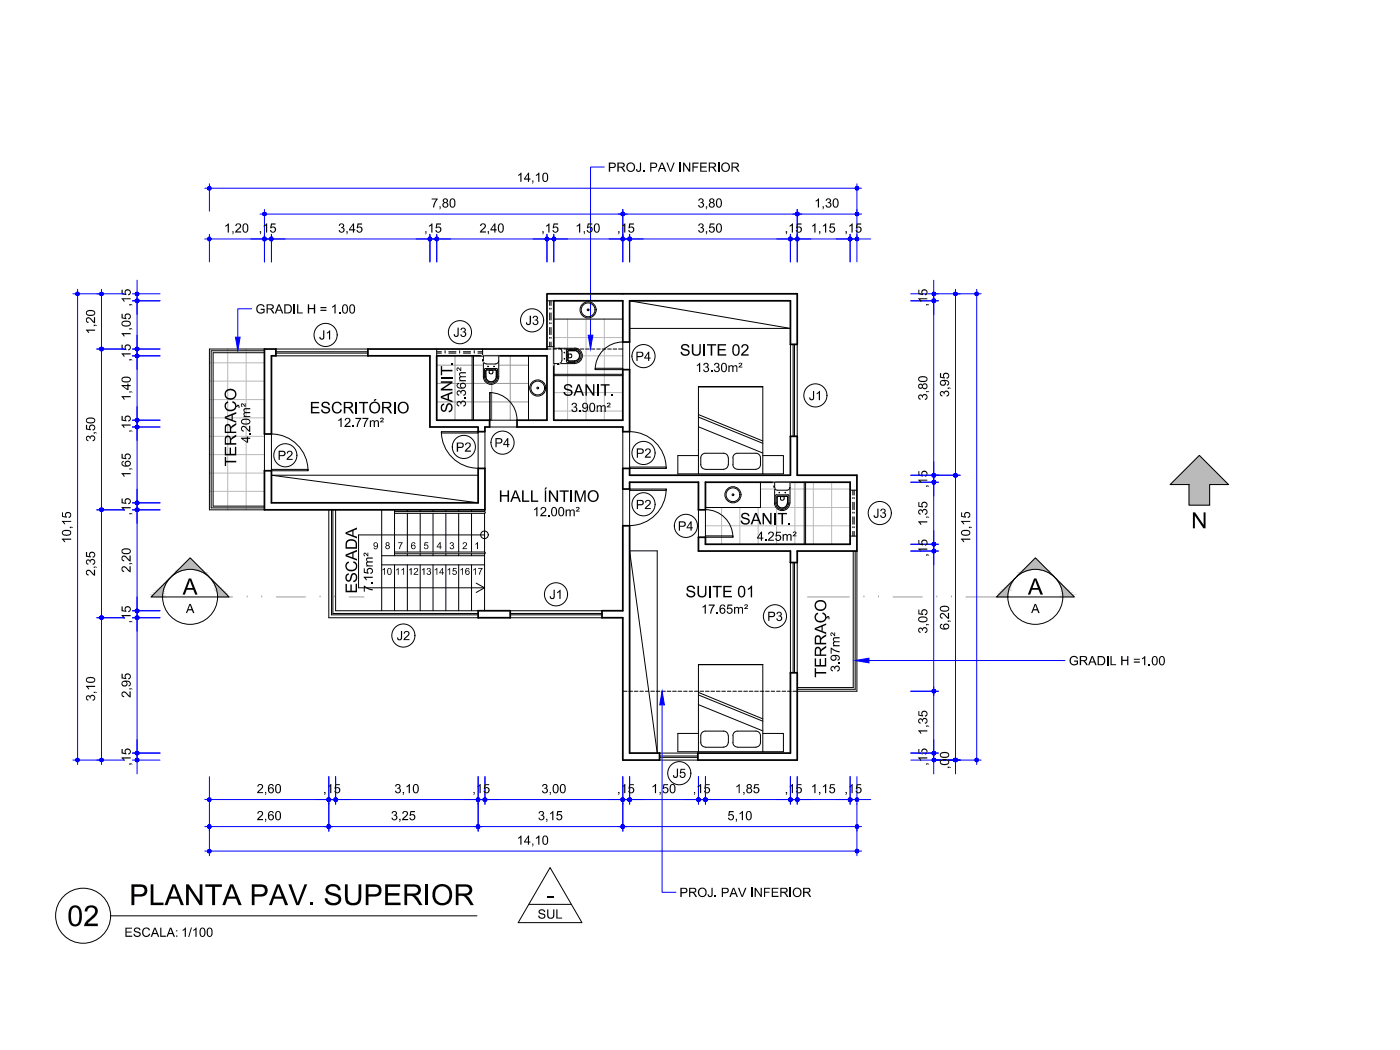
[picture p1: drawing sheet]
<svg xmlns="http://www.w3.org/2000/svg" width="305mm" height="229mm" viewBox="0 0 305 229" stroke-linecap="round" stroke-linejoin="round" font-family="sans-serif">
<defs><g id="words">
<g font-size="6.3">
<text x="28.2" y="197.1">PLANTA PAV. SUPERIOR</text>
<text x="14.6" y="201.6">02</text>
</g>
<g font-size="4.9">
<text x="259.3" y="115">N</text>
<text x="39.8" y="129.5">A</text>
<text x="223.8" y="129.5">A</text>
<text x="119" y="196.5">-</text>
</g>
<g font-size="3.5">
<text x="148" y="77.4">SUITE 02</text>
<text x="98.5" y="89.9" transform="rotate(-90 98.5 89.9)">SANIT.</text>
<text x="122.5" y="86.1">SANIT.</text>
<text x="67.4" y="90">ESCRITÓRIO</text>
<text x="51.4" y="101.6" transform="rotate(-90 51.4 101.6)">TERRAÇO</text>
<text x="108.6" y="109.3">HALL ÍNTIMO</text>
<text x="161.1" y="114.2">SANIT.</text>
<text x="77.7" y="129.2" transform="rotate(-90 77.7 129.2)">ESCADA</text>
<text x="149.2" y="130">SUITE 01</text>
<text x="179.9" y="147.5" transform="rotate(-90 179.9 147.5)">TERRAÇO</text>
</g>
<g font-size="2.8">
<text x="112.5" y="39.6">14,10</text>
<text x="132.3" y="37.4">PROJ. PAV INFERIOR</text>
<text x="93.9" y="45.2">7,80</text>
<text x="151.8" y="45.2">3,80</text>
<text x="177.3" y="45.2">1,30</text>
<text x="48.8" y="50.6">1,20</text>
<text x="56.3" y="50.6">,15</text>
<text x="73.6" y="50.6">3,45</text>
<text x="92.3" y="50.6">,15</text>
<text x="104.4" y="50.6">2,40</text>
<text x="117.8" y="50.6">,15</text>
<text x="125.3" y="50.6">1,50</text>
<text x="134.3" y="50.6">,15</text>
<text x="151.8" y="50.6">3,50</text>
<text x="170.8" y="50.6">,15</text>
<text x="176.5" y="50.6">1,15 ,15</text>
<text x="55.6" y="68.2">GRADIL H = 1.00</text>
<text x="114.4" y="70.7">J3</text>
<text x="201.9" y="66.7" transform="rotate(-90 201.9 66.7)">,15</text>
<text x="20.7" y="72.8" transform="rotate(-90 20.7 72.8)">1,20</text>
<text x="28.4" y="73.5" transform="rotate(-90 28.4 73.5)">1,05 ,15</text>
<text x="69.5" y="73.9">J1</text>
<text x="98.7" y="73.3">J3</text>
<text x="28.4" y="78.7" transform="rotate(-90 28.4 78.7)">,15</text>
<text x="101.4" y="83.2" transform="rotate(-90 101.4 83.2)">m²</text>
<text x="138.3" y="78.6">P4</text>
<text x="151.4" y="81">13.30m²</text>
<text x="28.4" y="87.3" transform="rotate(-90 28.4 87.3)">1,40</text>
<text x="101.4" y="88.6" transform="rotate(-90 101.4 88.6)">3.36</text>
<text x="124.3" y="89.7">3.90m²</text>
<text x="176.1" y="87.1">J1</text>
<text x="201.9" y="87.2" transform="rotate(-90 201.9 87.2)">3,80</text>
<text x="206.6" y="86.4" transform="rotate(-90 206.6 86.4)">3,95</text>
<text x="28.4" y="94.2" transform="rotate(-90 28.4 94.2)">,15</text>
<text x="73.4" y="93">12.77m²</text>
<text x="20.7" y="96.2" transform="rotate(-90 20.7 96.2)">3,50</text>
<text x="54.5" y="96.4" transform="rotate(-90 54.5 96.4)">4.20m²</text>
<text x="60.4" y="100.1">P2</text>
<text x="99.2" y="98.3">P2</text>
<text x="107.7" y="97.4">P4</text>
<text x="138.4" y="99.7">P2</text>
<text x="28.4" y="104.1" transform="rotate(-90 28.4 104.1)">1,65</text>
<text x="201.9" y="106.2" transform="rotate(-90 201.9 106.2)">,15</text>
<text x="28.4" y="112.2" transform="rotate(-90 28.4 112.2)">,15</text>
<text x="116" y="112.4">12.00m²</text>
<text x="138.4" y="110.8">P2</text>
<text x="190.1" y="112.7">J3</text>
<text x="15.5" y="118.3" transform="rotate(-90 15.5 118.3)">10,15</text>
<text x="147.6" y="115.5">P4</text>
<text x="164.8" y="117.7">4.25m²</text>
<text x="201.9" y="114.6" transform="rotate(-90 201.9 114.6)">1,35</text>
<text x="211.2" y="118.3" transform="rotate(-90 211.2 118.3)">10,15</text>
<text x="20.7" y="125.4" transform="rotate(-90 20.7 125.4)">2,35</text>
<text x="28.4" y="124.7" transform="rotate(-90 28.4 124.7)">2,20</text>
<text x="201.9" y="121.2" transform="rotate(-90 201.9 121.2)">,15</text>
<text x="81.2" y="128.9" transform="rotate(-90 81.2 128.9)">7.15m²</text>
<text x="119.6" y="130.4">J1</text>
<text x="28.4" y="135.7" transform="rotate(-90 28.4 135.7)">,15</text>
<text x="40.5" y="133.5">A</text>
<text x="152.7" y="133.6">17.65m²</text>
<text x="167" y="135.2">P3</text>
<text x="201.9" y="138" transform="rotate(-90 201.9 138)">3,05</text>
<text x="206.6" y="137.2" transform="rotate(-90 206.6 137.2)">6,20</text>
<text x="224.5" y="133.5">A</text>
<text x="86.4" y="139.4">J2</text>
<text x="182.8" y="146.3" transform="rotate(-90 182.8 146.3)">3.97m²</text>
<text x="232.7" y="144.8">GRADIL H =1.00</text>
<text x="20.7" y="152.7" transform="rotate(-90 20.7 152.7)">3,10</text>
<text x="28.4" y="151.9" transform="rotate(-90 28.4 151.9)">2,95</text>
<text x="201.9" y="160" transform="rotate(-90 201.9 160)">1,35</text>
<text x="28.4" y="166.7" transform="rotate(-90 28.4 166.7)">,15</text>
<text x="201.9" y="166.7" transform="rotate(-90 201.9 166.7)">,15</text>
<text x="206.6" y="167.5" transform="rotate(-90 206.6 167.5)">,00</text>
<text x="55.9" y="172.7">2,60</text>
<text x="70.3" y="172.7">,15</text>
<text x="85.9" y="172.7">3,10</text>
<text x="102.8" y="172.7">,15</text>
<text x="117.9" y="172.7">3,00</text>
<text x="134.3" y="172.7">,15</text>
<text x="141.8" y="172.7">1,50</text>
<text x="146.4" y="169.3">J5</text>
<text x="150.8" y="172.7">,15</text>
<text x="160" y="172.7">1,85</text>
<text x="170.8" y="172.7">,15</text>
<text x="176.5" y="172.7">1,15 ,15</text>
<text x="55.9" y="178.6">2,60</text>
<text x="85.1" y="178.6">3,25</text>
<text x="117.1" y="178.6">3,15</text>
<text x="158.4" y="178.6">5,10</text>
<text x="112.5" y="183.9">14,10</text>
<text x="147.9" y="195.3">PROJ. PAV INFERIOR</text>
<text x="27.1" y="204">ESCALA: 1/100</text>
<text x="117.1" y="200">SUL</text>
</g>
<g font-size="2.1">
<text x="81.2" y="119.5">9</text>
<text x="83.8" y="119.5">8</text>
<text x="86.6" y="119.5">7</text>
<text x="89.4" y="119.5">6</text>
<text x="92.2" y="119.5">5</text>
<text x="95.1" y="119.5">4</text>
<text x="97.8" y="119.5">3</text>
<text x="100.6" y="119.5">2</text>
<text x="103.3" y="119.5">1</text>
<text x="83.1" y="125.1">10</text>
<text x="86" y="125.1">11</text>
<text x="88.8" y="125.1">12</text>
<text x="91.6" y="125.1">13</text>
<text x="94.4" y="125.1">14</text>
<text x="97.2" y="125.1">15</text>
<text x="100" y="125.1">16</text>
<text x="102.8" y="125.1">17</text>
</g>
</g></defs>
<!-- layer: SIMB_PREENCHIMENTO -->
<g fill="none" stroke="#bababa" stroke-width=".22">
<path d="M45.6 79h.4M46.4 79h11.2M49.6 76v.4M49.6 76.8v33.4M53.6 76v.4M53.6 76.8v33.4M120.6 73.5h15M120.6 77.5h15M123.6 69.5v12M127.6 69.5v12M131.6 69.5v12M45.6 83h.4"/>
<path d="M45.6 87h.4M45.6 91h.4M45.6 95h.4M45.6 99h.4M46.4 83h11.2M46.4 87h11.2M46.4 91h11.2M46.4 95h11.2M46.4 99h11.2M120.6 85.5h15M120.6 89.5h15M123.6 81.8v9.7"/>
<path d="M127.6 81.8v9.7M131.6 81.8v9.7M45.6 103h.4M45.6 107h.4M46.4 103h11.2M46.4 107h11.2M49.6 110.6v.4M53.6 110.6v.4M153.6 114.5h21.5M157.1 110.5v8M161.1 110.5v8M165.1 110.5v8"/>
<path d="M165.6 106.5h9.5M165.6 110.5h9.5M169.1 105v13.5M173.1 105v13.5M175.4 106.5h9.7M175.4 110.5h9.7M175.4 114.5h9.7M177.1 105v13.5M181.1 105v13.5"/>
</g>
<!-- layer: ARQ_CINZA 03 -->
<path d="M95.1 79.5h7.7M99.1 77.5v14M103.1 79.5h12M107.1 77.5v14M111.1 77.5v14M95.1 83.5h7.7M95.1 87.5h7.7M103.1 83.5h12M103.1 87.5h12" fill="none" stroke="#989898" stroke-width=".22"/>
<!-- layer: ARQ_COTA_AZUL -->
<g fill="#00f" stroke="#00f" stroke-width=".22">
<path d="M128.1 73h1l-.5 3z"/>
<path d="M144.1 150.5l.6 3h-1.1z"/>
<path d="M51.3 73.4h1l-.5 3z"/>
<path d="M186.2 143.8l3-.5v1z"/>
<path d="M57.2 46.6v.2l.4-.2zM57.2 46.8l.4-.2-.2 .3zM57.6 46.6l-.2 .3h.2z"/>
<path d="M57.6 46.6v.3h.2zM57.6 46.6l.3 .2-.1 .1zM57.6 46.6l.3 .2 .1-.2z"/>
<path d="M57.6 46.6h.4l-.1-.2zM57.8 46.3l.1 .1-.3 .2zM57.6 46.2v.4l.2-.3z"/>
<path d="M57.4 46.3l.2 .3v-.4zM57.2 46.4l.2-.1 .2 .3zM57.2 46.4v.2h.4z"/>
<path d="M135.6 46.6h.4l-.1-.2zM135.8 46.3l.1 .1-.3 .2zM135.6 46.2v.4l.2-.3z"/>
<path d="M135.4 46.3l.2 .3v-.4zM135.4 46.3l.2 .3-.3-.2zM135.3 46.4l-.1 .2h.4z"/>
<path d="M135.2 46.6l.1 .2 .3-.2zM135.3 46.8l.3-.2-.2 .3zM135.6 46.6l-.2 .3h.2z"/>
<path d="M135.6 46.6v.3h.2zM135.6 46.6l.3 .2-.1 .1zM135.6 46.6l.3 .2 .1-.2z"/>
<path d="M135.2 46.6l.1 .2 .3-.2zM135.3 46.8l.3-.2-.2 .3zM135.6 46.6l-.2 .3h.2z"/>
<path d="M135.6 46.6v.3h.2zM135.6 46.6l.3 .2-.1 .1zM135.6 46.6l.3 .2 .1-.2z"/>
<path d="M135.6 46.6h.4l-.1-.2zM135.8 46.3l.1 .1-.3 .2zM135.6 46.2v.4l.2-.3z"/>
<path d="M135.4 46.3l.2 .3v-.4zM135.4 46.3l.2 .3-.3-.2zM135.3 46.4l-.1 .2h.4z"/>
<path d="M173.6 46.6h.3v-.2zM173.8 46.3l.1 .1-.3 .2zM173.6 46.2v.4l.2-.3z"/>
<path d="M173.4 46.3l.2 .3v-.4zM173.4 46.3l.2 .3-.3-.2zM173.3 46.4l-.1 .2h.4z"/>
<path d="M173.2 46.6l.1 .2 .3-.2zM173.3 46.8l.3-.2-.2 .3zM173.6 46.6l-.2 .3h.2z"/>
<path d="M173.6 46.6v.3h.2zM173.6 46.6l.3 .2-.1 .1zM173.6 46.6l.3 .2v-.2z"/>
<path d="M173.2 46.6l.1 .2 .3-.2zM173.3 46.8l.3-.2-.2 .3zM173.6 46.6l-.2 .3h.2z"/>
<path d="M173.6 46.6v.3h.2zM173.6 46.6l.3 .2-.1 .1zM173.6 46.6l.3 .2v-.2z"/>
<path d="M173.6 46.6h.3v-.2zM173.8 46.3l.1 .1-.3 .2zM173.6 46.2v.4l.2-.3z"/>
<path d="M173.4 46.3l.2 .3v-.4zM173.4 46.3l.2 .3-.3-.2zM173.3 46.4l-.1 .2h.4z"/>
<path d="M186.6 46.6h.3v-.2zM186.8 46.3l.1 .1-.3 .2zM186.6 46.2v.4l.2-.3z"/>
<path d="M186.4 46.3l.2 .3v-.4zM186.4 46.3l.2 .3-.3-.2zM186.3 46.4l-.1 .2h.4z"/>
<path d="M186.2 46.6l.1 .2 .3-.2zM186.3 46.8l.3-.2-.2 .3zM186.6 46.6l-.2 .3h.2z"/>
<path d="M186.6 46.6v.3h.2zM186.6 46.6l.3 .2-.1 .1zM186.6 46.6l.3 .2v-.2z"/>
<path d="M45.2 52l.1 .2 .3-.2zM45.3 52.2l.3-.2-.2 .4zM45.6 52l-.2 .4h.2z"/>
<path d="M45.6 52v.4h.2zM45.6 52l.3 .2-.1 .2zM45.6 52l.3 .2 .1-.2z"/>
<path d="M45.6 52h.4l-.1-.1zM45.8 51.7l.1 .2-.3 .1zM45.6 51.6v.4l.2-.3z"/>
<path d="M45.4 51.7l.2 .3v-.4zM45.4 51.7l.2 .3-.3-.1zM45.3 51.9l-.1 .1h.4z"/>
<path d="M57.6 52h.4l-.1-.1zM57.8 51.7l.1 .2-.3 .1zM57.6 51.6v.4l.2-.3z"/>
<path d="M57.4 51.7l.2 .3v-.4zM57.4 51.7l.2 .3-.4-.1zM57.2 51.9v.1h.4z"/>
<path d="M57.2 52v.2l.4-.2zM57.2 52.2l.4-.2-.2 .4zM57.6 52l-.2 .4h.2z"/>
<path d="M57.6 52v.4h.2zM57.6 52l.3 .2-.1 .2zM57.6 52l.3 .2 .1-.2z"/>
<path d="M57.6 52h.4l-.1-.1zM57.8 51.7l.1 .2-.3 .1zM57.6 51.6v.4l.2-.3z"/>
<path d="M57.4 51.7l.2 .3v-.4zM57.4 51.7l.2 .3-.4-.1zM57.2 51.9v.1h.4z"/>
<path d="M57.2 52v.2l.4-.2zM57.2 52.2l.4-.2-.2 .4zM57.6 52l-.2 .4h.2z"/>
<path d="M57.6 52v.4h.2zM57.6 52l.3 .2-.1 .2zM57.6 52l.3 .2 .1-.2z"/>
<path d="M58.7 52l.1 .2 .3-.2zM58.8 52.2l.3-.2-.2 .4zM59.1 52l-.2 .4h.2z"/>
<path d="M59.1 52v.4h.2zM59.1 52l.3 .2-.1 .2zM59.1 52l.3 .2v-.2z"/>
<path d="M59.1 52h.3v-.1zM59.3 51.7l.1 .2-.3 .1zM59.1 51.6v.4l.2-.3z"/>
<path d="M58.9 51.7l.2 .3v-.4zM58.9 51.7l.2 .3-.3-.1zM58.8 51.9l-.1 .1h.4z"/>
<path d="M58.7 52l.1 .2 .3-.2zM58.8 52.2l.3-.2-.2 .4zM59.1 52l-.2 .4h.2z"/>
<path d="M59.1 52v.4h.2zM59.1 52l.3 .2-.1 .2zM59.1 52l.3 .2v-.2z"/>
<path d="M59.1 52h.3v-.1zM59.3 51.7l.1 .2-.3 .1zM59.1 51.6v.4l.2-.3z"/>
<path d="M58.9 51.7l.2 .3v-.4zM58.9 51.7l.2 .3-.3-.1zM58.8 51.9l-.1 .1h.4z"/>
<path d="M93.6 52h.3v-.1zM93.8 51.7l.1 .2-.3 .1zM93.6 51.6v.4l.2-.3z"/>
<path d="M93.4 51.7l.2 .3v-.4zM93.4 51.7l.2 .3-.3-.1zM93.3 51.9l-.1 .1h.4z"/>
<path d="M93.2 52l.1 .2 .3-.2zM93.3 52.2l.3-.2-.2 .4zM93.6 52l-.2 .4h.2z"/>
<path d="M93.6 52v.4h.2zM93.6 52l.3 .2-.1 .2zM93.6 52l.3 .2v-.2z"/>
<path d="M93.6 52h.3v-.1zM93.8 51.7l.1 .2-.3 .1zM93.6 51.6v.4l.2-.3z"/>
<path d="M93.4 51.7l.2 .3v-.4zM93.4 51.7l.2 .3-.3-.1zM93.3 51.9l-.1 .1h.4z"/>
<path d="M93.2 52l.1 .2 .3-.2zM93.3 52.2l.3-.2-.2 .4zM93.6 52l-.2 .4h.2z"/>
<path d="M93.6 52v.4h.2zM93.6 52l.3 .2-.1 .2zM93.6 52l.3 .2v-.2z"/>
<path d="M94.7 52v.2l.4-.2zM94.7 52.2l.4-.2-.2 .4zM95.1 52l-.2 .4h.2z"/>
<path d="M95.1 52v.4h.2zM95.1 52l.3 .2-.1 .2zM95.1 52l.3 .2 .1-.2z"/>
<path d="M95.1 52h.4l-.1-.1zM95.3 51.7l.1 .2-.3 .1zM95.1 51.6v.4l.2-.3z"/>
<path d="M94.9 51.7l.2 .3v-.4zM94.9 51.7l.2 .3-.4-.1zM94.7 51.9v.1h.4z"/>
<path d="M94.7 52v.2l.4-.2zM94.7 52.2l.4-.2-.2 .4zM95.1 52l-.2 .4h.2z"/>
<path d="M95.1 52v.4h.2zM95.1 52l.3 .2-.1 .2zM95.1 52l.3 .2 .1-.2z"/>
<path d="M95.1 52h.4l-.1-.1zM95.3 51.7l.1 .2-.3 .1zM95.1 51.6v.4l.2-.3z"/>
<path d="M94.9 51.7l.2 .3v-.4zM94.9 51.7l.2 .3-.4-.1zM94.7 51.9v.1h.4z"/>
<path d="M119.1 52h.4l-.1-.1zM119.3 51.7l.1 .2-.3 .1zM119.1 51.6v.4l.2-.3z"/>
<path d="M118.9 51.7l.2 .3v-.4zM118.9 51.7l.2 .3-.4-.1zM118.7 51.9v.1h.4z"/>
<path d="M118.7 52v.2l.4-.2zM118.7 52.2l.4-.2-.2 .4zM119.1 52l-.2 .4h.2z"/>
<path d="M119.1 52v.4h.2zM119.1 52l.3 .2-.1 .2zM119.1 52l.3 .2 .1-.2z"/>
<path d="M119.1 52h.4l-.1-.1zM119.3 51.7l.1 .2-.3 .1zM119.1 51.6v.4l.2-.3z"/>
<path d="M118.9 51.7l.2 .3v-.4zM118.9 51.7l.2 .3-.4-.1zM118.7 51.9v.1h.4z"/>
<path d="M118.7 52v.2l.4-.2zM118.7 52.2l.4-.2-.2 .4zM119.1 52l-.2 .4h.2z"/>
<path d="M119.1 52v.4h.2zM119.1 52l.3 .2-.1 .2zM119.1 52l.3 .2 .1-.2z"/>
<path d="M120.2 52l.1 .2 .3-.2zM120.3 52.2l.3-.2-.2 .4zM120.6 52l-.2 .4h.2z"/>
<path d="M120.6 52v.4h.2zM120.6 52l.3 .2-.1 .2zM120.6 52l.3 .2v-.2z"/>
<path d="M120.6 52h.3v-.1zM120.8 51.7l.1 .2-.3 .1zM120.6 51.6v.4l.2-.3z"/>
<path d="M120.4 51.7l.2 .3v-.4zM120.4 51.7l.2 .3-.3-.1zM120.3 51.9l-.1 .1h.4z"/>
<path d="M120.2 52l.1 .2 .3-.2zM120.3 52.2l.3-.2-.2 .4zM120.6 52l-.2 .4h.2z"/>
<path d="M120.6 52v.4h.2zM120.6 52l.3 .2-.1 .2zM120.6 52l.3 .2v-.2z"/>
<path d="M120.6 52h.3v-.1zM120.8 51.7l.1 .2-.3 .1zM120.6 51.6v.4l.2-.3z"/>
<path d="M120.4 51.7l.2 .3v-.4zM120.4 51.7l.2 .3-.3-.1zM120.3 51.9l-.1 .1h.4z"/>
<path d="M135.6 52h.4l-.1-.1zM135.8 51.7l.1 .2-.3 .1zM135.6 51.6v.4l.2-.3z"/>
<path d="M135.4 51.7l.2 .3v-.4zM135.4 51.7l.2 .3-.3-.1zM135.3 51.9l-.1 .1h.4z"/>
<path d="M135.2 52l.1 .2 .3-.2zM135.3 52.2l.3-.2-.2 .4zM135.6 52l-.2 .4h.2z"/>
<path d="M135.6 52v.4h.2zM135.6 52l.3 .2-.1 .2zM135.6 52l.3 .2 .1-.2z"/>
<path d="M135.6 52h.4l-.1-.1zM135.8 51.7l.1 .2-.3 .1zM135.6 51.6v.4l.2-.3z"/>
<path d="M135.4 51.7l.2 .3v-.4zM135.4 51.7l.2 .3-.3-.1zM135.3 51.9l-.1 .1h.4z"/>
<path d="M135.2 52l.1 .2 .3-.2zM135.3 52.2l.3-.2-.2 .4zM135.6 52l-.2 .4h.2z"/>
<path d="M135.6 52v.4h.2zM135.6 52l.3 .2-.1 .2zM135.6 52l.3 .2 .1-.2z"/>
<path d="M136.7 52v.2l.4-.2zM136.7 52.2l.4-.2-.2 .4zM137.1 52l-.2 .4h.2z"/>
<path d="M137.1 52v.4h.2zM137.1 52l.3 .2-.1 .2zM137.1 52l.3 .2 .1-.2z"/>
<path d="M137.1 52h.4l-.1-.1zM137.3 51.7l.1 .2-.3 .1zM137.1 51.6v.4l.2-.3z"/>
<path d="M136.9 51.7l.2 .3v-.4zM136.9 51.7l.2 .3-.4-.1zM136.7 51.9v.1h.4z"/>
<path d="M136.7 52v.2l.4-.2zM136.7 52.2l.4-.2-.2 .4zM137.1 52l-.2 .4h.2z"/>
<path d="M137.1 52v.4h.2zM137.1 52l.3 .2-.1 .2zM137.1 52l.3 .2 .1-.2z"/>
<path d="M137.1 52h.4l-.1-.1zM137.3 51.7l.1 .2-.3 .1zM137.1 51.6v.4l.2-.3z"/>
<path d="M136.9 51.7l.2 .3v-.4zM136.9 51.7l.2 .3-.4-.1zM136.7 51.9v.1h.4z"/>
<path d="M172.1 52h.4l-.1-.1zM172.3 51.7l.1 .2-.3 .1zM172.1 51.6v.4l.2-.3z"/>
<path d="M171.9 51.7l.2 .3v-.4zM171.9 51.7l.2 .3-.4-.1zM171.7 51.9v.1h.4z"/>
<path d="M171.7 52v.2l.4-.2zM171.7 52.2l.4-.2-.2 .4zM172.1 52l-.2 .4h.2z"/>
<path d="M172.1 52v.4h.2zM172.1 52l.3 .2-.1 .2zM172.1 52l.3 .2 .1-.2z"/>
<path d="M172.1 52h.4l-.1-.1zM172.3 51.7l.1 .2-.3 .1zM172.1 51.6v.4l.2-.3z"/>
<path d="M171.9 51.7l.2 .3v-.4zM171.9 51.7l.2 .3-.4-.1zM171.7 51.9v.1h.4z"/>
<path d="M171.7 52v.2l.4-.2zM171.7 52.2l.4-.2-.2 .4zM172.1 52l-.2 .4h.2z"/>
<path d="M172.1 52v.4h.2zM172.1 52l.3 .2-.1 .2zM172.1 52l.3 .2 .1-.2z"/>
<path d="M173.2 52l.1 .2 .3-.2zM173.3 52.2l.3-.2-.2 .4zM173.6 52l-.2 .4h.2z"/>
<path d="M173.6 52v.4h.2zM173.6 52l.3 .2-.1 .2zM173.6 52l.3 .2v-.2z"/>
<path d="M173.6 52h.3v-.1zM173.8 51.7l.1 .2-.3 .1zM173.6 51.6v.4l.2-.3z"/>
<path d="M173.4 51.7l.2 .3v-.4zM173.4 51.7l.2 .3-.3-.1zM173.3 51.9l-.1 .1h.4z"/>
<path d="M173.2 52l.1 .2 .3-.2zM173.3 52.2l.3-.2-.2 .4zM173.6 52l-.2 .4h.2z"/>
<path d="M173.6 52v.4h.2zM173.6 52l.3 .2-.1 .2zM173.6 52l.3 .2v-.2z"/>
<path d="M173.6 52h.3v-.1zM173.8 51.7l.1 .2-.3 .1zM173.6 51.6v.4l.2-.3z"/>
<path d="M173.4 51.7l.2 .3v-.4zM173.4 51.7l.2 .3-.3-.1zM173.3 51.9l-.1 .1h.4z"/>
<path d="M185.1 52h.4l-.1-.1zM185.3 51.7l.1 .2-.3 .1zM185.1 51.6v.4l.2-.3z"/>
<path d="M184.9 51.7l.2 .3v-.4zM184.9 51.7l.2 .3-.4-.1zM184.7 51.9v.1h.4z"/>
<path d="M184.7 52v.2l.4-.2zM184.7 52.2l.4-.2-.2 .4zM185.1 52l-.2 .4h.2z"/>
<path d="M185.1 52v.4h.2zM185.1 52l.3 .2-.1 .2zM185.1 52l.3 .2 .1-.2z"/>
<path d="M185.1 52h.4l-.1-.1zM185.3 51.7l.1 .2-.3 .1zM185.1 51.6v.4l.2-.3z"/>
<path d="M184.9 51.7l.2 .3v-.4zM184.9 51.7l.2 .3-.4-.1zM184.7 51.9v.1h.4z"/>
<path d="M184.7 52v.2l.4-.2zM184.7 52.2l.4-.2-.2 .4zM185.1 52l-.2 .4h.2z"/>
<path d="M185.1 52v.4h.2zM185.1 52l.3 .2-.1 .2zM185.1 52l.3 .2 .1-.2z"/>
<path d="M186.2 52l.1 .2 .3-.2zM186.3 52.2l.3-.2-.2 .4zM186.6 52l-.2 .4h.2z"/>
<path d="M186.6 52v.4h.2zM186.6 52l.3 .2-.1 .2zM186.6 52l.3 .2v-.2z"/>
<path d="M186.6 52h.3v-.1zM186.8 51.7l.1 .2-.3 .1zM186.6 51.6v.4l.2-.3z"/>
<path d="M186.4 51.7l.2 .3v-.4zM186.4 51.7l.2 .3-.3-.1zM186.3 51.9l-.1 .1h.4z"/>
<path d="M208 165.5v.4l.2-.1zM208 165.5l.4 .2-.2 .1zM208 165.5l.4 .2v-.2z"/>
<path d="M208 165.5h.4v-.2zM208.2 165.1l.2 .2-.4 .2zM208 165.1v.4l.2-.4z"/>
<path d="M207.8 165.1l.2 .4v-.4zM207.8 165.1l.2 .4-.3-.2zM207.7 165.3l-.1 .2h.4z"/>
<path d="M207.6 165.5l.1 .2 .3-.2zM207.7 165.7l.3-.2-.2 .3zM208 165.5l-.2 .3 .2 .1z"/>
<path d="M207.8 103.2l.2 .3v-.4zM207.8 103.2l.2 .3-.3-.2zM207.7 103.3l-.1 .2h.4z"/>
<path d="M207.6 103.5l.1 .2 .3-.2zM207.7 103.7l.3-.2-.2 .3zM208 103.5l-.2 .3h.2z"/>
<path d="M208 103.5v.3h.2zM208 103.5l.4 .2-.2 .1zM208 103.5l.4 .2v-.2z"/>
<path d="M208 103.5h.4v-.2zM208.2 103.2l.2 .1-.4 .2zM208 103.1v.4l.2-.3z"/>
<path d="M208 103.5v.3h.2zM208 103.5l.4 .2-.2 .1zM208 103.5l.4 .2v-.2z"/>
<path d="M208 103.5h.4v-.2zM208.2 103.2l.2 .1-.4 .2zM208 103.1v.4l.2-.3z"/>
<path d="M207.8 103.2l.2 .3v-.4zM207.8 103.2l.2 .3-.3-.2zM207.7 103.3l-.1 .2h.4z"/>
<path d="M207.6 103.5l.1 .2 .3-.2zM207.7 103.7l.3-.2-.2 .3zM208 103.5l-.2 .3h.2z"/>
<path d="M207.8 63.7l.2 .3v-.4zM207.8 63.7l.2 .3-.3-.2zM207.7 63.8l-.1 .2h.4z"/>
<path d="M207.6 64l.1 .2 .3-.2zM207.7 64.2l.3-.2-.2 .3zM208 64l-.2 .3h.2z"/>
<path d="M208 64v.3h.2zM208 64l.4 .2-.2 .1zM208 64l.4 .2v-.2z"/>
<path d="M208 64h.4v-.2zM208.2 63.7l.2 .1-.4 .2zM208 63.6v.4l.2-.3z"/>
<path d="M203.1 165.1l.2 .4v-.4zM203.1 165.1l.2 .4-.3-.2zM203 165.3l-.1 .2h.4z"/>
<path d="M202.9 165.5l.1 .2 .3-.2zM203 165.7l.3-.2-.2 .3zM203.3 165.5l-.2 .3 .2 .1z"/>
<path d="M203.3 165.5v.4l.2-.1zM203.3 165.5l.3 .2-.1 .1zM203.3 165.5l.3 .2 .1-.2z"/>
<path d="M203.3 165.5h.4l-.1-.2zM203.5 165.1l.1 .2-.3 .2zM203.3 165.1v.4l.2-.4z"/>
<path d="M203.3 164v.3h.2zM203.3 164l.3 .2-.1 .1zM203.3 164l.3 .2 .1-.2z"/>
<path d="M203.3 164h.4l-.1-.2zM203.5 163.7l.1 .1-.3 .2zM203.3 163.6v.4l.2-.3z"/>
<path d="M203.1 163.7l.2 .3v-.4zM203.1 163.7l.2 .3-.3-.2zM203 163.8l-.1 .2h.4z"/>
<path d="M202.9 164l.1 .2 .3-.2zM203 164.2l.3-.2-.2 .3zM203.3 164l-.2 .3h.2z"/>
<path d="M203.3 118.5v.4l.2-.1zM203.3 118.5l.3 .2-.1 .1zM203.3 118.5l.3 .2 .1-.2z"/>
<path d="M203.3 118.5h.4l-.1-.2zM203.5 118.2l.1 .1-.3 .2zM203.3 118.1v.4l.2-.3z"/>
<path d="M203.1 118.2l.2 .3v-.4zM203.1 118.2l.2 .3-.3-.2zM203 118.3l-.1 .2h.4z"/>
<path d="M202.9 118.5l.1 .2 .3-.2zM203 118.7l.3-.2-.2 .3zM203.3 118.5l-.2 .3 .2 .1z"/>
<path d="M203.1 104.6l.2 .4v-.4zM203 104.8l.1-.2 .2 .4zM203 104.8l-.1 .2h.4z"/>
<path d="M202.9 105l.1 .2 .3-.2zM203 105.2l.3-.2-.2 .3zM203.3 105l-.2 .3 .2 .1z"/>
<path d="M203.3 105v.4l.2-.1zM203.3 105l.3 .2-.1 .1zM203.3 105l.3 .2 .1-.2z"/>
<path d="M203.3 105h.4l-.1-.2zM203.5 104.6l.1 .2-.3 .2zM203.3 104.6v.4l.2-.4z"/>
<path d="M203.1 104.6l.2 .4v-.4zM203 104.8l.1-.2 .2 .4zM203 104.8l-.1 .2h.4z"/>
<path d="M202.9 105l.1 .2 .3-.2zM203 105.2l.3-.2-.2 .3zM203.3 105l-.2 .3 .2 .1z"/>
<path d="M203.3 105v.4l.2-.1zM203.3 105l.3 .2-.1 .1zM203.3 105l.3 .2 .1-.2z"/>
<path d="M203.3 105h.4l-.1-.2zM203.5 104.6l.1 .2-.3 .2zM203.3 104.6v.4l.2-.4z"/>
<path d="M203.3 103.5v.3h.2zM203.3 103.5l.3 .2-.1 .1zM203.3 103.5l.3 .2 .1-.2z"/>
<path d="M203.3 103.5h.4l-.1-.2zM203.5 103.2l.1 .1-.3 .2zM203.3 103.1v.4l.2-.3z"/>
<path d="M203.1 103.2l.2 .3v-.4zM203.1 103.2l.2 .3-.3-.2zM203 103.3l-.1 .2h.4z"/>
<path d="M202.9 103.5l.1 .2 .3-.2zM203 103.7l.3-.2-.2 .3zM203.3 103.5l-.2 .3h.2z"/>
<path d="M203.3 103.5v.3h.2zM203.3 103.5l.3 .2-.1 .1zM203.3 103.5l.3 .2 .1-.2z"/>
<path d="M203.3 103.5h.4l-.1-.2zM203.5 103.2l.1 .1-.3 .2zM203.3 103.1v.4l.2-.3z"/>
<path d="M203.1 103.2l.2 .3v-.4zM203.1 103.2l.2 .3-.3-.2zM203 103.3l-.1 .2h.4z"/>
<path d="M202.9 103.5l.1 .2 .3-.2zM203 103.7l.3-.2-.2 .3zM203.3 103.5l-.2 .3h.2z"/>
<path d="M203.1 65.2l.2 .3v-.4zM203.1 65.2l.2 .3-.3-.2zM203 65.3l-.1 .2h.4z"/>
<path d="M202.9 65.5l.1 .2 .3-.2zM203 65.7l.3-.2-.2 .3zM203.3 65.5l-.2 .3 .2 .1z"/>
<path d="M203.3 65.5v.4l.2-.1zM203.3 65.5l.3 .2-.1 .1zM203.3 65.5l.3 .2 .1-.2z"/>
<path d="M203.3 65.5h.4l-.1-.2zM203.5 65.2l.1 .1-.3 .2zM203.3 65.1v.4l.2-.3z"/>
<path d="M203.1 65.2l.2 .3v-.4zM203.1 65.2l.2 .3-.3-.2zM203 65.3l-.1 .2h.4z"/>
<path d="M202.9 65.5l.1 .2 .3-.2zM203 65.7l.3-.2-.2 .3zM203.3 65.5l-.2 .3 .2 .1z"/>
<path d="M203.3 65.5v.4l.2-.1zM203.3 65.5l.3 .2-.1 .1zM203.3 65.5l.3 .2 .1-.2z"/>
<path d="M203.3 65.5h.4l-.1-.2zM203.5 65.2l.1 .1-.3 .2zM203.3 65.1v.4l.2-.3z"/>
<path d="M203.3 64v.3h.2zM203.3 64l.3 .2-.1 .1zM203.3 64l.3 .2 .1-.2z"/>
<path d="M203.3 64h.4l-.1-.2zM203.5 63.7l.1 .1-.3 .2zM203.3 63.6v.4l.2-.3z"/>
<path d="M203.1 63.7l.2 .3v-.4zM203.1 63.7l.2 .3-.3-.2zM203 63.8l-.1 .2h.4z"/>
<path d="M202.9 64l.1 .2 .3-.2zM203 64.2l.3-.2-.2 .3zM203.3 64l-.2 .3h.2z"/>
<path d="M186.2 174.1l.1 .2 .3-.2zM186.3 174.3l.3-.2-.2 .3zM186.6 174.1l-.2 .3 .2 .1z"/>
<path d="M186.6 174.1v.4l.2-.1zM186.6 174.1l.3 .2-.1 .1zM186.6 174.1l.3 .2v-.2z"/>
<path d="M186.6 174.1h.3v-.2zM186.8 173.8l.1 .1-.3 .2zM186.6 173.7v.4l.2-.3z"/>
<path d="M186.4 173.8l.2 .3v-.4zM186.4 173.8l.2 .3-.3-.2zM186.3 173.9l-.1 .2h.4z"/>
<path d="M185.1 174.1h.4l-.1-.2zM185.3 173.8l.1 .1-.3 .2zM185.1 173.7v.4l.2-.3z"/>
<path d="M184.9 173.8l.2 .3v-.4zM184.9 173.8l.2 .3-.4-.2zM184.7 173.9v.2h.4z"/>
<path d="M184.7 174.1v.2l.4-.2zM184.7 174.3l.4-.2-.2 .3zM185.1 174.1l-.2 .3 .2 .1z"/>
<path d="M185.1 174.1v.4l.2-.1zM185.1 174.1l.3 .2-.1 .1zM185.1 174.1l.3 .2 .1-.2z"/>
<path d="M152.1 174.1h.3v-.2zM152.3 173.8l.1 .1-.3 .2zM152.1 173.7v.4l.2-.3z"/>
<path d="M151.9 173.8l.2 .3v-.4zM151.9 173.8l.2 .3-.3-.2zM151.8 173.9l-.1 .2h.4z"/>
<path d="M151.7 174.1l.1 .2 .3-.2zM151.8 174.3l.3-.2-.2 .3zM152.1 174.1l-.2 .3 .2 .1z"/>
<path d="M152.1 174.1v.4l.2-.1zM152.1 174.1l.3 .2-.1 .1zM152.1 174.1l.3 .2v-.2z"/>
<path d="M136.7 174.1v.2l.4-.2zM136.7 174.3l.4-.2-.2 .3zM137.1 174.1l-.2 .3 .2 .1z"/>
<path d="M137.1 174.1v.4l.2-.1zM137.1 174.1l.3 .2-.1 .1zM137.1 174.1l.3 .2 .1-.2z"/>
<path d="M137.1 174.1h.4l-.1-.2zM137.3 173.8l.1 .1-.3 .2zM137.1 173.7v.4l.2-.3z"/>
<path d="M136.9 173.8l.2 .3v-.4zM136.7 173.9l.2-.1 .2 .3zM136.7 173.9v.2h.4z"/>
<path d="M136.7 174.1v.2l.4-.2zM136.7 174.3l.4-.2-.2 .3zM137.1 174.1l-.2 .3 .2 .1z"/>
<path d="M137.1 174.1v.4l.2-.1zM137.1 174.1l.3 .2-.1 .1zM137.1 174.1l.3 .2 .1-.2z"/>
<path d="M137.1 174.1h.4l-.1-.2zM137.3 173.8l.1 .1-.3 .2zM137.1 173.7v.4l.2-.3z"/>
<path d="M136.9 173.8l.2 .3v-.4zM136.7 173.9l.2-.1 .2 .3zM136.7 173.9v.2h.4z"/>
<path d="M135.6 174.1h.4l-.1-.2zM135.8 173.8l.1 .1-.3 .2zM135.6 173.7v.4l.2-.3z"/>
<path d="M135.4 173.8l.2 .3v-.4zM135.4 173.8l.2 .3-.3-.2zM135.3 173.9l-.1 .2h.4z"/>
<path d="M135.2 174.1l.1 .2 .3-.2zM135.3 174.3l.3-.2-.2 .3zM135.6 174.1l-.2 .3 .2 .1z"/>
<path d="M135.6 174.1v.4l.2-.1zM135.6 174.1l.3 .2-.1 .1zM135.6 174.1l.3 .2 .1-.2z"/>
<path d="M135.6 174.1h.4l-.1-.2zM135.8 173.8l.1 .1-.3 .2zM135.6 173.7v.4l.2-.3z"/>
<path d="M135.4 173.8l.2 .3v-.4zM135.4 173.8l.2 .3-.3-.2zM135.3 173.9l-.1 .2h.4z"/>
<path d="M135.2 174.1l.1 .2 .3-.2zM135.3 174.3l.3-.2-.2 .3zM135.6 174.1l-.2 .3 .2 .1z"/>
<path d="M135.6 174.1v.4l.2-.1zM135.6 174.1l.3 .2-.1 .1zM135.6 174.1l.3 .2 .1-.2z"/>
<path d="M105.2 174.1v.2l.4-.2zM105.2 174.3l.4-.2-.2 .3zM105.6 174.1l-.2 .3 .2 .1z"/>
<path d="M105.6 174.1v.4l.1-.1zM105.6 174.1l.3 .2-.2 .1zM105.6 174.1l.3 .2 .1-.2z"/>
<path d="M105.6 174.1h.4l-.1-.2zM105.7 173.8l.2 .1-.3 .2zM105.6 173.7v.4l.1-.3z"/>
<path d="M105.4 173.8l.2 .3v-.4zM105.2 173.9l.2-.1 .2 .3zM105.2 173.9v.2h.4z"/>
<path d="M105.2 174.1v.2l.4-.2zM105.2 174.3l.4-.2-.2 .3zM105.6 174.1l-.2 .3 .2 .1z"/>
<path d="M105.6 174.1v.4l.1-.1zM105.6 174.1l.3 .2-.2 .1zM105.6 174.1l.3 .2 .1-.2z"/>
<path d="M105.6 174.1h.4l-.1-.2zM105.7 173.8l.2 .1-.3 .2zM105.6 173.7v.4l.1-.3z"/>
<path d="M105.4 173.8l.2 .3v-.4zM105.2 173.9l.2-.1 .2 .3zM105.2 173.9v.2h.4z"/>
<path d="M104.1 174.1h.3v-.2zM104.3 173.8l.1 .1-.3 .2zM104.1 173.7v.4l.2-.3z"/>
<path d="M103.9 173.8l.2 .3v-.4zM103.9 173.8l.2 .3-.3-.2zM103.8 173.9l-.1 .2h.4z"/>
<path d="M103.7 174.1l.1 .2 .3-.2zM103.8 174.3l.3-.2-.2 .3zM104.1 174.1l-.2 .3 .2 .1z"/>
<path d="M104.1 174.1v.4l.2-.1zM104.1 174.1l.3 .2-.1 .1zM104.1 174.1l.3 .2v-.2z"/>
<path d="M104.1 174.1h.3v-.2zM104.3 173.8l.1 .1-.3 .2zM104.1 173.7v.4l.2-.3z"/>
<path d="M103.9 173.8l.2 .3v-.4zM103.9 173.8l.2 .3-.3-.2zM103.8 173.9l-.1 .2h.4z"/>
<path d="M103.7 174.1l.1 .2 .3-.2zM103.8 174.3l.3-.2-.2 .3zM104.1 174.1l-.2 .3 .2 .1z"/>
<path d="M104.1 174.1v.4l.2-.1zM104.1 174.1l.3 .2-.1 .1zM104.1 174.1l.3 .2v-.2z"/>
<path d="M72.7 174.1l.1 .2 .3-.2zM72.8 174.3l.3-.2-.2 .3zM73.1 174.1l-.2 .3 .2 .1z"/>
<path d="M73.1 174.1v.4l.2-.1zM73.1 174.1l.3 .2-.1 .1zM73.1 174.1l.3 .2v-.2z"/>
<path d="M73.1 174.1h.3v-.2zM73.3 173.8l.1 .1-.3 .2zM73.1 173.7v.4l.2-.3z"/>
<path d="M72.9 173.8l.2 .3v-.4zM72.9 173.8l.2 .3-.3-.2zM72.8 173.9l-.1 .2h.4z"/>
<path d="M72.7 174.1l.1 .2 .3-.2zM72.8 174.3l.3-.2-.2 .3zM73.1 174.1l-.2 .3 .2 .1z"/>
<path d="M73.1 174.1v.4l.2-.1zM73.1 174.1l.3 .2-.1 .1zM73.1 174.1l.3 .2v-.2z"/>
<path d="M73.1 174.1h.3v-.2zM73.3 173.8l.1 .1-.3 .2zM73.1 173.7v.4l.2-.3z"/>
<path d="M72.9 173.8l.2 .3v-.4zM72.9 173.8l.2 .3-.3-.2zM72.8 173.9l-.1 .2h.4z"/>
<path d="M71.6 174.1h.4l-.1-.2zM71.8 173.8l.1 .1-.3 .2zM71.6 173.7v.4l.2-.3z"/>
<path d="M71.4 173.8l.2 .3v-.4zM71.4 173.8l.2 .3-.4-.2zM71.2 173.9v.2h.4z"/>
<path d="M71.2 174.1v.2l.4-.2zM71.2 174.3l.4-.2-.2 .3zM71.6 174.1l-.2 .3 .2 .1z"/>
<path d="M71.6 174.1v.4l.2-.1zM71.6 174.1l.3 .2-.1 .1zM71.6 174.1l.3 .2 .1-.2z"/>
<path d="M71.6 174.1h.4l-.1-.2zM71.8 173.8l.1 .1-.3 .2zM71.6 173.7v.4l.2-.3z"/>
<path d="M71.4 173.8l.2 .3v-.4zM71.4 173.8l.2 .3-.4-.2zM71.2 173.9v.2h.4z"/>
<path d="M71.2 174.1v.2l.4-.2zM71.2 174.3l.4-.2-.2 .3zM71.6 174.1l-.2 .3 .2 .1z"/>
<path d="M71.6 174.1v.4l.2-.1zM71.6 174.1l.3 .2-.1 .1zM71.6 174.1l.3 .2 .1-.2z"/>
<path d="M45.2 174.1l.1 .2 .3-.2zM45.3 174.3l.3-.2-.2 .3zM45.6 174.1l-.2 .3 .2 .1z"/>
<path d="M45.6 174.1v.4l.2-.1zM45.6 174.1l.3 .2-.1 .1zM45.6 174.1l.3 .2 .1-.2z"/>
<path d="M45.6 174.1h.4l-.1-.2zM45.8 173.8l.1 .1-.3 .2zM45.6 173.7v.4l.2-.3z"/>
<path d="M45.4 173.8l.2 .3v-.4zM45.4 173.8l.2 .3-.3-.2zM45.3 173.9l-.1 .2h.4z"/>
<path d="M186.6 180h.3v-.2zM186.8 179.6l.1 .2-.3 .2zM186.6 179.6v.4l.2-.4z"/>
<path d="M186.4 179.6l.2 .4v-.4zM186.4 179.6l.2 .4-.3-.2zM186.3 179.8l-.1 .2h.4z"/>
<path d="M186.2 180l.1 .2 .3-.2zM186.3 180.2l.3-.2-.2 .3zM186.6 180l-.2 .3h.2z"/>
<path d="M186.6 180v.3h.2zM186.6 180l.3 .2-.1 .1zM186.6 180l.3 .2v-.2z"/>
<path d="M135.2 180l.1 .2 .3-.2zM135.3 180.2l.3-.2-.2 .3zM135.6 180l-.2 .3h.2z"/>
<path d="M135.6 180v.3h.2zM135.6 180l.3 .2-.1 .1zM135.6 180l.3 .2 .1-.2z"/>
<path d="M135.6 180h.4l-.1-.2zM135.8 179.6l.1 .2-.3 .2zM135.6 179.6v.4l.2-.4z"/>
<path d="M135.4 179.6l.2 .4v-.4zM135.4 179.6l.2 .4-.3-.2zM135.3 179.8l-.1 .2h.4z"/>
<path d="M135.6 180h.4l-.1-.2zM135.8 179.6l.1 .2-.3 .2zM135.6 179.6v.4l.2-.4z"/>
<path d="M135.4 179.6l.2 .4v-.4zM135.4 179.6l.2 .4-.3-.2zM135.3 179.8l-.1 .2h.4z"/>
<path d="M135.2 180l.1 .2 .3-.2zM135.3 180.2l.3-.2-.2 .3zM135.6 180l-.2 .3h.2z"/>
<path d="M135.6 180v.3h.2zM135.6 180l.3 .2-.1 .1zM135.6 180l.3 .2 .1-.2z"/>
<path d="M103.7 180l.1 .2 .3-.2zM103.8 180.2l.3-.2-.2 .3zM104.1 180l-.2 .3h.2z"/>
<path d="M104.1 180v.3h.2zM104.1 180l.3 .2-.1 .1zM104.1 180l.3 .2v-.2z"/>
<path d="M104.1 180h.3v-.2zM104.3 179.6l.1 .2-.3 .2zM104.1 179.6v.4l.2-.4z"/>
<path d="M103.9 179.6l.2 .4v-.4zM103.9 179.6l.2 .4-.3-.2zM103.8 179.8l-.1 .2h.4z"/>
<path d="M104.1 180h.3v-.2zM104.3 179.6l.1 .2-.3 .2zM104.1 179.6v.4l.2-.4z"/>
<path d="M103.9 179.6l.2 .4v-.4zM103.9 179.6l.2 .4-.3-.2zM103.8 179.8l-.1 .2h.4z"/>
<path d="M103.7 180l.1 .2 .3-.2zM103.8 180.2l.3-.2-.2 .3zM104.1 180l-.2 .3h.2z"/>
<path d="M104.1 180v.3h.2zM104.1 180l.3 .2-.1 .1zM104.1 180l.3 .2v-.2z"/>
<path d="M71.2 180v.2l.4-.2zM71.2 180.2l.4-.2-.2 .3zM71.6 180l-.2 .3h.2z"/>
<path d="M71.6 180v.3h.2zM71.6 180l.3 .2-.1 .1zM71.6 180l.3 .2 .1-.2z"/>
<path d="M71.6 180h.4l-.1-.2zM71.8 179.6l.1 .2-.3 .2zM71.6 179.6v.4l.2-.4z"/>
<path d="M71.4 179.6l.2 .4v-.4zM71.4 179.6l.2 .4-.4-.2zM71.2 179.8v.2h.4z"/>
<path d="M71.6 180h.4l-.1-.2zM71.8 179.6l.1 .2-.3 .2zM71.6 179.6v.4l.2-.4z"/>
<path d="M71.4 179.6l.2 .4v-.4zM71.4 179.6l.2 .4-.4-.2zM71.2 179.8v.2h.4z"/>
<path d="M71.2 180v.2l.4-.2zM71.2 180.2l.4-.2-.2 .3zM71.6 180l-.2 .3h.2z"/>
<path d="M71.6 180v.3h.2zM71.6 180l.3 .2-.1 .1zM71.6 180l.3 .2 .1-.2z"/>
<path d="M45.2 180l.1 .2 .3-.2zM45.3 180.2l.3-.2-.2 .3zM45.6 180l-.2 .3h.2z"/>
<path d="M45.6 180v.3h.2zM45.6 180l.3 .2-.1 .1zM45.6 180l.3 .2 .1-.2z"/>
<path d="M45.6 180h.4l-.1-.2zM45.8 179.6l.1 .2-.3 .2zM45.6 179.6v.4l.2-.4z"/>
<path d="M45.4 179.6l.2 .4v-.4zM45.4 179.6l.2 .4-.3-.2zM45.3 179.8l-.1 .2h.4z"/>
<path d="M45.2 185.3l.1 .2 .3-.2zM45.3 185.5l.3-.2-.2 .3zM45.6 185.3l-.2 .3 .2 .1z"/>
<path d="M45.6 185.3v.4l.2-.1zM45.6 185.3l.3 .2-.1 .1zM45.6 185.3l.3 .2 .1-.2z"/>
<path d="M45.6 185.3h.4l-.1-.2zM45.8 185l.1 .1-.3 .2zM45.6 184.9v.4l.2-.3z"/>
<path d="M45.4 185l.2 .3v-.4zM45.4 185l.2 .3-.3-.2zM45.3 185.1l-.1 .2h.4z"/>
<path d="M186.6 185.3h.3v-.2zM186.8 185l.1 .1-.3 .2zM186.6 184.9v.4l.2-.3z"/>
<path d="M186.4 185l.2 .3v-.4zM186.4 185l.2 .3-.3-.2zM186.3 185.1l-.1 .2h.4z"/>
<path d="M186.2 185.3l.1 .2 .3-.2zM186.3 185.5l.3-.2-.2 .3zM186.6 185.3l-.2 .3 .2 .1z"/>
<path d="M186.6 185.3v.4l.2-.1zM186.6 185.3l.3 .2-.1 .1zM186.6 185.3l.3 .2v-.2z"/>
<path d="M45.2 41l.1 .2 .3-.2zM45.3 41.2l.3-.2-.2 .3zM45.6 41l-.2 .3 .2 .1z"/>
<path d="M45.6 41v.4l.2-.1zM45.6 41l.3 .2-.1 .1zM45.6 41l.3 .2 .1-.2z"/>
<path d="M45.6 41h.4l-.1-.2zM45.8 40.6l.1 .2-.3 .2zM45.6 40.6v.4l.2-.4z"/>
<path d="M45.4 40.6l.2 .4v-.4zM45.4 40.6l.2 .4-.3-.2zM45.3 40.8l-.1 .2h.4z"/>
<path d="M186.6 41h.3v-.2zM186.8 40.6l.1 .2-.3 .2zM186.6 40.6v.4l.2-.4z"/>
<path d="M186.4 40.6l.2 .4v-.4zM186.4 40.6l.2 .4-.3-.2zM186.3 40.8l-.1 .2h.4z"/>
<path d="M186.2 41l.1 .2 .3-.2zM186.3 41.2l.3-.2-.2 .3zM186.6 41l-.2 .3 .2 .1z"/>
<path d="M186.6 41v.4l.2-.1zM186.6 41l.3 .2-.1 .1zM186.6 41l.3 .2v-.2z"/>
<path d="M29.7 165.1l.1 .4v-.4zM29.5 165.3l.2-.2 .1 .4zM29.5 165.3v.2h.3z"/>
<path d="M29.5 165.5v.2l.3-.2zM29.5 165.7l.3-.2-.1 .3zM29.8 165.5l-.1 .3 .1 .1z"/>
<path d="M29.8 165.5v.4l.2-.1zM29.8 165.5l.4 .2-.2 .1zM29.8 165.5l.4 .2v-.2z"/>
<path d="M29.8 165.5h.4v-.2zM30 165.1l.2 .2-.4 .2zM29.8 165.1v.4l.2-.4z"/>
<path d="M29.8 164v.3h.2zM29.8 164l.4 .2-.2 .1zM29.8 164l.4 .2v-.2z"/>
<path d="M29.8 164h.4v-.2zM30 163.7l.2 .1-.4 .2zM29.8 163.6v.4l.2-.3z"/>
<path d="M29.7 163.7l.1 .3v-.4zM29.5 163.8l.2-.1 .1 .3zM29.5 163.8v.2h.3z"/>
<path d="M29.5 164v.2l.3-.2zM29.5 164.2l.3-.2-.1 .3zM29.8 164l-.1 .3h.1z"/>
<path d="M29.8 164v.3h.2zM29.8 164l.4 .2-.2 .1zM29.8 164l.4 .2v-.2z"/>
<path d="M29.8 164h.4v-.2zM30 163.7l.2 .1-.4 .2zM29.8 163.6v.4l.2-.3z"/>
<path d="M29.7 163.7l.1 .3v-.4zM29.5 163.8l.2-.1 .1 .3zM29.5 163.8v.2h.3z"/>
<path d="M29.5 164v.2l.3-.2zM29.5 164.2l.3-.2-.1 .3zM29.8 164l-.1 .3h.1z"/>
<path d="M29.7 134.2l.1 .3v-.4zM29.5 134.3l.2-.1 .1 .3zM29.5 134.3v.2h.3z"/>
<path d="M29.5 134.5v.2l.3-.2zM29.5 134.7l.3-.2-.1 .3zM29.8 134.5l-.1 .3h.1z"/>
<path d="M29.8 134.5v.3h.2zM29.8 134.5l.4 .2-.2 .1zM29.8 134.5l.4 .2v-.2z"/>
<path d="M29.8 134.5h.4v-.2zM30 134.2l.2 .1-.4 .2zM29.8 134.1v.4l.2-.3z"/>
<path d="M29.7 134.2l.1 .3v-.4zM29.5 134.3l.2-.1 .1 .3zM29.5 134.3v.2h.3z"/>
<path d="M29.5 134.5v.2l.3-.2zM29.5 134.7l.3-.2-.1 .3zM29.8 134.5l-.1 .3h.1z"/>
<path d="M29.8 134.5v.3h.2zM29.8 134.5l.4 .2-.2 .1zM29.8 134.5l.4 .2v-.2z"/>
<path d="M29.8 134.5h.4v-.2zM30 134.2l.2 .1-.4 .2zM29.8 134.1v.4l.2-.3z"/>
<path d="M29.8 133v.4l.2-.1zM29.8 133l.4 .2-.2 .1zM29.8 133l.4 .2v-.2z"/>
<path d="M29.8 133h.4v-.2zM30 132.7l.2 .1-.4 .2zM29.8 132.6v.4l.2-.3z"/>
<path d="M29.7 132.7l.1 .3v-.4zM29.5 132.8l.2-.1 .1 .3zM29.5 132.8v.2h.3z"/>
<path d="M29.5 133v.2l.3-.2zM29.5 133.2l.3-.2-.1 .3zM29.8 133l-.1 .3 .1 .1z"/>
<path d="M29.8 133v.4l.2-.1zM29.8 133l.4 .2-.2 .1zM29.8 133l.4 .2v-.2z"/>
<path d="M29.8 133h.4v-.2zM30 132.7l.2 .1-.4 .2zM29.8 132.6v.4l.2-.3z"/>
<path d="M29.7 132.7l.1 .3v-.4zM29.5 132.8l.2-.1 .1 .3zM29.5 132.8v.2h.3z"/>
<path d="M29.5 133v.2l.3-.2zM29.5 133.2l.3-.2-.1 .3zM29.8 133l-.1 .3 .1 .1z"/>
<path d="M29.7 110.7l.1 .3v-.4zM29.5 110.8l.2-.1 .1 .3zM29.5 110.8v.2h.3z"/>
<path d="M29.5 111v.2l.3-.2zM29.5 111.2l.3-.2-.1 .3zM29.8 111l-.1 .3h.1z"/>
<path d="M29.8 111v.3h.2zM29.8 111l.4 .2-.2 .1zM29.8 111l.4 .2v-.2z"/>
<path d="M29.8 111h.4v-.2zM30 110.7l.2 .1-.4 .2zM29.8 110.6v.4l.2-.3z"/>
<path d="M29.8 91.5v.4l.2-.1zM29.8 91.5l.4 .2-.2 .1zM29.8 91.5l.4 .2v-.2z"/>
<path d="M29.8 91.5h.4v-.2zM30 91.1l.2 .2-.4 .2zM29.8 91.1v.4l.2-.4z"/>
<path d="M29.7 91.1l.1 .4v-.4zM29.5 91.3l.2-.2 .1 .4zM29.5 91.3v.2h.3z"/>
<path d="M29.5 91.5v.2l.3-.2zM29.5 91.7l.3-.2-.1 .3zM29.8 91.5l-.1 .3 .1 .1z"/>
<path d="M29.7 77.2l.1 .3v-.4zM29.5 77.3l.2-.1 .1 .3zM29.5 77.3v.2h.3z"/>
<path d="M29.5 77.5v.2l.3-.2zM29.5 77.7l.3-.2-.1 .3zM29.8 77.5l-.1 .3 .1 .1z"/>
<path d="M29.8 77.5v.4l.2-.1zM29.8 77.5l.4 .2-.2 .1zM29.8 77.5l.4 .2v-.2z"/>
<path d="M29.8 77.5h.4v-.2zM30 77.2l.2 .1-.4 .2zM29.8 77.1v.4l.2-.3z"/>
<path d="M29.7 77.2l.1 .3v-.4zM29.5 77.3l.2-.1 .1 .3zM29.5 77.3v.2h.3z"/>
<path d="M29.5 77.5v.2l.3-.2zM29.5 77.7l.3-.2-.1 .3zM29.8 77.5l-.1 .3 .1 .1z"/>
<path d="M29.8 77.5v.4l.2-.1zM29.8 77.5l.4 .2-.2 .1zM29.8 77.5l.4 .2v-.2z"/>
<path d="M29.8 77.5h.4v-.2zM30 77.2l.2 .1-.4 .2zM29.8 77.1v.4l.2-.3z"/>
<path d="M29.8 76v.4l.2-.1zM29.8 76l.4 .2-.2 .1zM29.8 76l.4 .2v-.2z"/>
<path d="M29.8 76h.4v-.2zM30 75.6l.2 .2-.4 .2zM29.8 75.6v.4l.2-.4z"/>
<path d="M29.7 75.6l.1 .4v-.4zM29.5 75.8l.2-.2 .1 .4zM29.5 75.8v.2h.3z"/>
<path d="M29.5 76v.2l.3-.2zM29.5 76.2l.3-.2-.1 .3zM29.8 76l-.1 .3 .1 .1z"/>
<path d="M29.8 76v.4l.2-.1zM29.8 76l.4 .2-.2 .1zM29.8 76l.4 .2v-.2z"/>
<path d="M29.8 76h.4v-.2zM30 75.6l.2 .2-.4 .2zM29.8 75.6v.4l.2-.4z"/>
<path d="M29.7 75.6l.1 .4v-.4zM29.5 75.8l.2-.2 .1 .4zM29.5 75.8v.2h.3z"/>
<path d="M29.5 76v.2l.3-.2zM29.5 76.2l.3-.2-.1 .3zM29.8 76l-.1 .3 .1 .1z"/>
<path d="M29.7 65.2l.1 .3v-.4zM29.5 65.3l.2-.1 .1 .3zM29.5 65.3v.2h.3z"/>
<path d="M29.5 65.5v.2l.3-.2zM29.5 65.7l.3-.2-.1 .3zM29.8 65.5l-.1 .3 .1 .1z"/>
<path d="M29.8 65.5v.4l.2-.1zM29.8 65.5l.4 .2-.2 .1zM29.8 65.5l.4 .2v-.2z"/>
<path d="M29.8 65.5h.4v-.2zM30 65.2l.2 .1-.4 .2zM29.8 65.1v.4l.2-.3z"/>
<path d="M29.7 65.2l.1 .3v-.4zM29.5 65.3l.2-.1 .1 .3zM29.5 65.3v.2h.3z"/>
<path d="M29.5 65.5v.2l.3-.2zM29.5 65.7l.3-.2-.1 .3zM29.8 65.5l-.1 .3 .1 .1z"/>
<path d="M29.8 65.5v.4l.2-.1zM29.8 65.5l.4 .2-.2 .1zM29.8 65.5l.4 .2v-.2z"/>
<path d="M29.8 65.5h.4v-.2zM30 65.2l.2 .1-.4 .2zM29.8 65.1v.4l.2-.3z"/>
<path d="M29.8 64v.3h.2zM29.8 64l.4 .2-.2 .1zM29.8 64l.4 .2v-.2z"/>
<path d="M29.8 64h.4v-.2zM30 63.7l.2 .1-.4 .2zM29.8 63.6v.4l.2-.3z"/>
<path d="M29.7 63.7l.1 .3v-.4zM29.5 63.8l.2-.1 .1 .3zM29.5 63.8v.2h.3z"/>
<path d="M29.5 64v.2l.3-.2zM29.5 64.2l.3-.2-.1 .3zM29.8 64l-.1 .3h.1z"/>
<path d="M22.1 165.5v.4l.2-.1zM22.1 165.5l.3 .2-.1 .1zM22.1 165.5l.3 .2 .1-.2z"/>
<path d="M22.1 165.5h.4l-.1-.2zM22.3 165.1l.1 .2-.3 .2zM22.1 165.1v.4l.2-.4z"/>
<path d="M21.9 165.1l.2 .4v-.4zM21.8 165.3l.1-.2 .2 .4zM21.8 165.3l-.1 .2h.4z"/>
<path d="M21.7 165.5l.1 .2 .3-.2zM21.8 165.7l.3-.2-.2 .3zM22.1 165.5l-.2 .3 .2 .1z"/>
<path d="M21.9 134.2l.2 .3v-.4zM21.8 134.3l.1-.1 .2 .3zM21.8 134.3l-.1 .2h.4z"/>
<path d="M21.7 134.5l.1 .2 .3-.2zM21.8 134.7l.3-.2-.2 .3zM22.1 134.5l-.2 .3h.2z"/>
<path d="M22.1 134.5v.3h.2zM22.1 134.5l.3 .2-.1 .1zM22.1 134.5l.3 .2 .1-.2z"/>
<path d="M22.1 134.5h.4l-.1-.2zM22.3 134.2l.1 .1-.3 .2zM22.1 134.1v.4l.2-.3z"/>
<path d="M22.1 111v.3h.2zM22.1 111l.3 .2-.1 .1zM22.1 111l.3 .2 .1-.2z"/>
<path d="M22.1 111h.4l-.1-.2zM22.3 110.7l.1 .1-.3 .2zM22.1 110.6v.4l.2-.3z"/>
<path d="M21.9 110.7l.2 .3v-.4zM21.8 110.8l.1-.1 .2 .3zM21.8 110.8l-.1 .2h.4z"/>
<path d="M21.7 111l.1 .2 .3-.2zM21.8 111.2l.3-.2-.2 .3zM22.1 111l-.2 .3h.2z"/>
<path d="M21.9 75.6l.2 .4v-.4zM21.8 75.8l.1-.2 .2 .4zM21.8 75.8l-.1 .2h.4z"/>
<path d="M21.7 76l.1 .2 .3-.2zM21.8 76.2l.3-.2-.2 .3zM22.1 76l-.2 .3 .2 .1z"/>
<path d="M22.1 76v.4l.2-.1zM22.1 76l.3 .2-.1 .1zM22.1 76l.3 .2 .1-.2z"/>
<path d="M22.1 76h.4l-.1-.2zM22.3 75.6l.1 .2-.3 .2zM22.1 75.6v.4l.2-.4z"/>
<path d="M22.1 76v.4l.2-.1zM22.1 76l.3 .2-.1 .1zM22.1 76l.3 .2 .1-.2z"/>
<path d="M22.1 76h.4l-.1-.2zM22.3 75.6l.1 .2-.3 .2zM22.1 75.6v.4l.2-.4z"/>
<path d="M21.9 75.6l.2 .4v-.4zM21.8 75.8l.1-.2 .2 .4zM21.8 75.8l-.1 .2h.4z"/>
<path d="M21.7 76l.1 .2 .3-.2zM21.8 76.2l.3-.2-.2 .3zM22.1 76l-.2 .3 .2 .1z"/>
<path d="M21.9 63.7l.2 .3v-.4zM21.8 63.8l.1-.1 .2 .3zM21.8 63.8l-.1 .2h.4z"/>
<path d="M21.7 64l.1 .2 .3-.2zM21.8 64.2l.3-.2-.2 .3zM22.1 64l-.2 .3h.2z"/>
<path d="M22.1 64v.3h.2zM22.1 64l.3 .2-.1 .1zM22.1 64l.3 .2 .1-.2z"/>
<path d="M22.1 64h.4l-.1-.2zM22.3 63.7l.1 .1-.3 .2zM22.1 63.6v.4l.2-.3z"/>
<path d="M29.8 91.5v.4l.2-.1zM29.8 91.5l.4 .2-.2 .1zM29.8 91.5l.4 .2v-.2z"/>
<path d="M29.8 91.5h.4v-.2zM30 91.1l.2 .2-.4 .2zM29.8 91.1v.4l.2-.4z"/>
<path d="M29.7 91.1l.1 .4v-.4zM29.5 91.3l.2-.2 .1 .4zM29.5 91.3v.2h.3z"/>
<path d="M29.5 91.5v.2l.3-.2zM29.5 91.7l.3-.2-.1 .3zM29.8 91.5l-.1 .3 .1 .1z"/>
<path d="M29.7 92.7l.1 .3v-.4zM29.5 92.8l.2-.1 .1 .3zM29.5 92.8v.2h.3z"/>
<path d="M29.5 93v.2l.3-.2zM29.5 93.2l.3-.2-.1 .3zM29.8 93l-.1 .3h.1z"/>
<path d="M29.8 93v.3h.2zM29.8 93l.4 .2-.2 .1zM29.8 93l.4 .2v-.2z"/>
<path d="M29.8 93h.4v-.2zM30 92.7l.2 .1-.4 .2zM29.8 92.6v.4l.2-.3z"/>
<path d="M29.7 92.7l.1 .3v-.4zM29.5 92.8l.2-.1 .1 .3zM29.5 92.8v.2h.3z"/>
<path d="M29.5 93v.2l.3-.2zM29.5 93.2l.3-.2-.1 .3zM29.8 93l-.1 .3h.1z"/>
<path d="M29.8 93v.3h.2zM29.8 93l.4 .2-.2 .1zM29.8 93l.4 .2v-.2z"/>
<path d="M29.8 93h.4v-.2zM30 92.7l.2 .1-.4 .2zM29.8 92.6v.4l.2-.3z"/>
<path d="M29.8 109.5v.4l.2-.1zM29.8 109.5l.4 .2-.2 .1zM29.8 109.5l.4 .2v-.2z"/>
<path d="M29.8 109.5h.4v-.2zM30 109.1l.2 .2-.4 .2zM29.8 109.1v.4l.2-.4z"/>
<path d="M29.7 109.1l.1 .4v-.4zM29.5 109.3l.2-.2 .1 .4zM29.5 109.3v.2h.3z"/>
<path d="M29.5 109.5v.2l.3-.2zM29.5 109.7l.3-.2-.1 .3zM29.8 109.5l-.1 .3 .1 .1z"/>
<path d="M16.9 165.5v.4l.2-.1zM16.9 165.5l.3 .2-.1 .1zM16.9 165.5l.3 .2v-.2z"/>
<path d="M16.9 165.5h.3v-.2zM17.1 165.1l.1 .2-.3 .2zM16.9 165.1v.4l.2-.4z"/>
<path d="M16.7 165.1l.2 .4v-.4zM16.6 165.3l.1-.2 .2 .4zM16.6 165.3l-.1 .2h.4z"/>
<path d="M16.5 165.5l.1 .2 .3-.2zM16.6 165.7l.3-.2-.2 .3zM16.9 165.5l-.2 .3 .2 .1z"/>
<path d="M16.7 63.7l.2 .3v-.4zM16.6 63.8l.1-.1 .2 .3zM16.6 63.8l-.1 .2h.4z"/>
<path d="M16.5 64l.1 .2 .3-.2zM16.6 64.2l.3-.2-.2 .3zM16.9 64l-.2 .3h.2z"/>
<path d="M16.9 64v.3h.2zM16.9 64l.3 .2-.1 .1zM16.9 64l.3 .2v-.2z"/>
<path d="M16.9 64h.3v-.2zM17.1 63.7l.1 .1-.3 .2zM16.9 63.6v.4l.2-.3z"/>
<path d="M212.6 165.5v.4l.2-.1zM212.6 165.5l.3 .2-.1 .1zM212.6 165.5l.3 .2 .1-.2z"/>
<path d="M212.6 165.5h.4l-.1-.2zM212.8 165.1l.1 .2-.3 .2zM212.6 165.1v.4l.2-.4z"/>
<path d="M212.4 165.1l.2 .4v-.4zM212.4 165.1l.2 .4-.3-.2zM212.3 165.3v.2h.3z"/>
<path d="M212.3 165.5v.2l.3-.2zM212.3 165.7l.3-.2-.2 .3zM212.6 165.5l-.2 .3 .2 .1z"/>
<path d="M212.4 63.7l.2 .3v-.4zM212.4 63.7l.2 .3-.3-.2zM212.3 63.8v.2h.3z"/>
<path d="M212.3 64v.2l.3-.2zM212.3 64.2l.3-.2-.2 .3zM212.6 64l-.2 .3h.2z"/>
<path d="M212.6 64v.3h.2zM212.6 64l.3 .2-.1 .1zM212.6 64l.3 .2 .1-.2z"/>
<path d="M212.6 64h.4l-.1-.2zM212.8 63.7l.1 .1-.3 .2zM212.6 63.6v.4l.2-.3z"/>
<path d="M208 165.5v.4l.2-.1zM208 165.5l.4 .2-.2 .1zM208 165.5l.4 .2v-.2z"/>
<path d="M208 165.5h.4v-.2zM208.2 165.1l.2 .2-.4 .2zM208 165.1v.4l.2-.4z"/>
<path d="M207.8 165.1l.2 .4v-.4zM207.8 165.1l.2 .4-.3-.2zM207.7 165.3l-.1 .2h.4z"/>
<path d="M207.6 165.5l.1 .2 .3-.2zM207.7 165.7l.3-.2-.2 .3zM208 165.5l-.2 .3 .2 .1z"/>
<path d="M207.8 165.1l.2 .4v-.4zM207.8 165.1l.2 .4-.3-.2zM207.7 165.3l-.1 .2h.4z"/>
<path d="M207.6 165.5l.1 .2 .3-.2zM207.7 165.7l.3-.2-.2 .3zM208 165.5l-.2 .3 .2 .1z"/>
<path d="M208 165.5v.4l.2-.1zM208 165.5l.4 .2-.2 .1zM208 165.5l.4 .2v-.2z"/>
<path d="M208 165.5h.4v-.2zM208.2 165.1l.2 .2-.4 .2zM208 165.1v.4l.2-.4z"/>
<path d="M203.1 150.2l.2 .3v-.4zM203.1 150.2l.2 .3-.3-.2zM203 150.3l-.1 .2h.4z"/>
<path d="M202.9 150.5l.1 .2 .3-.2zM203 150.7l.3-.2-.2 .3zM203.3 150.5l-.2 .3h.2z"/>
<path d="M203.3 150.5v.3h.2zM203.3 150.5l.3 .2-.1 .1zM203.3 150.5l.3 .2 .1-.2z"/>
<path d="M203.3 150.5h.4l-.1-.2zM203.5 150.2l.1 .1-.3 .2zM203.3 150.1v.4l.2-.3z"/>
<path d="M203.3 164v.3h.2zM203.3 164l.3 .2-.1 .1zM203.3 164l.3 .2 .1-.2z"/>
<path d="M203.3 164h.4l-.1-.2zM203.5 163.7l.1 .1-.3 .2zM203.3 163.6v.4l.2-.3z"/>
<path d="M203.1 163.7l.2 .3v-.4zM203.1 163.7l.2 .3-.3-.2zM203 163.8l-.1 .2h.4z"/>
<path d="M202.9 164l.1 .2 .3-.2zM203 164.2l.3-.2-.2 .3zM203.3 164l-.2 .3h.2z"/>
<path d="M172.1 174.1h.4l-.1-.2zM172.3 173.8l.1 .1-.3 .2zM172.1 173.7v.4l.2-.3z"/>
<path d="M171.9 173.8l.2 .3v-.4zM171.9 173.8l.2 .3-.4-.2zM171.7 173.9v.2h.4z"/>
<path d="M171.7 174.1v.2l.4-.2zM171.7 174.3l.4-.2-.2 .3zM172.1 174.1l-.2 .3 .2 .1z"/>
<path d="M172.1 174.1v.4l.2-.1zM172.1 174.1l.3 .2-.1 .1zM172.1 174.1l.3 .2 .1-.2z"/>
<path d="M173.2 174.1l.1 .2 .3-.2zM173.3 174.3l.3-.2-.2 .3zM173.6 174.1l-.2 .3 .2 .1z"/>
<path d="M173.6 174.1v.4l.2-.1zM173.6 174.1l.3 .2-.1 .1zM173.6 174.1l.3 .2v-.2z"/>
<path d="M173.6 174.1h.3v-.2zM173.8 173.8l.1 .1-.3 .2zM173.6 173.7v.4l.2-.3z"/>
<path d="M173.4 173.8l.2 .3v-.4zM173.4 173.8l.2 .3-.3-.2zM173.3 173.9l-.1 .2h.4z"/>
<path d="M173.2 174.1l.1 .2 .3-.2zM173.3 174.3l.3-.2-.2 .3zM173.6 174.1l-.2 .3 .2 .1z"/>
<path d="M173.6 174.1v.4l.2-.1zM173.6 174.1l.3 .2-.1 .1zM173.6 174.1l.3 .2v-.2z"/>
<path d="M173.6 174.1h.3v-.2zM173.8 173.8l.1 .1-.3 .2zM173.6 173.7v.4l.2-.3z"/>
<path d="M173.4 173.8l.2 .3v-.4zM173.4 173.8l.2 .3-.3-.2zM173.3 173.9l-.1 .2h.4z"/>
<path d="M185.1 174.1h.4l-.1-.2zM185.3 173.8l.1 .1-.3 .2zM185.1 173.7v.4l.2-.3z"/>
<path d="M184.9 173.8l.2 .3v-.4zM184.9 173.8l.2 .3-.4-.2zM184.7 173.9v.2h.4z"/>
<path d="M184.7 174.1v.2l.4-.2zM184.7 174.3l.4-.2-.2 .3zM185.1 174.1l-.2 .3 .2 .1z"/>
<path d="M185.1 174.1v.4l.2-.1zM185.1 174.1l.3 .2-.1 .1zM185.1 174.1l.3 .2 .1-.2z"/>
<path d="M203.3 118.5v.4l.2-.1zM203.3 118.5l.3 .2-.1 .1zM203.3 118.5l.3 .2 .1-.2z"/>
<path d="M203.3 118.5h.4l-.1-.2zM203.5 118.2l.1 .1-.3 .2zM203.3 118.1v.4l.2-.3z"/>
<path d="M203.1 118.2l.2 .3v-.4zM203.1 118.2l.2 .3-.3-.2zM203 118.3l-.1 .2h.4z"/>
<path d="M202.9 118.5l.1 .2 .3-.2zM203 118.7l.3-.2-.2 .3zM203.3 118.5l-.2 .3 .2 .1z"/>
<path d="M203.1 119.6l.2 .4v-.4zM203.1 119.6l.2 .4-.3-.2zM203 119.8l-.1 .2h.4z"/>
<path d="M202.9 120l.1 .2 .3-.2zM203 120.2l.3-.2-.2 .3zM203.3 120l-.2 .3 .2 .1z"/>
<path d="M203.3 120v.4l.2-.1zM203.3 120l.3 .2-.1 .1zM203.3 120l.3 .2 .1-.2z"/>
<path d="M203.3 120h.4l-.1-.2zM203.5 119.6l.1 .2-.3 .2zM203.3 119.6v.4l.2-.4z"/>
<path d="M203.1 119.6l.2 .4v-.4zM203.1 119.6l.2 .4-.3-.2zM203 119.8l-.1 .2h.4z"/>
<path d="M202.9 120l.1 .2 .3-.2zM203 120.2l.3-.2-.2 .3zM203.3 120l-.2 .3 .2 .1z"/>
<path d="M203.3 120v.4l.2-.1zM203.3 120l.3 .2-.1 .1zM203.3 120l.3 .2 .1-.2z"/>
<path d="M203.3 120h.4l-.1-.2zM203.5 119.6l.1 .2-.3 .2zM203.3 119.6v.4l.2-.4z"/>
<path d="M203.3 150.5v.3h.2zM203.3 150.5l.3 .2-.1 .1zM203.3 150.5l.3 .2 .1-.2z"/>
<path d="M203.3 150.5h.4l-.1-.2zM203.5 150.2l.1 .1-.3 .2zM203.3 150.1v.4l.2-.3z"/>
<path d="M203.1 150.2l.2 .3v-.4zM203.1 150.2l.2 .3-.3-.2zM203 150.3l-.1 .2h.4z"/>
<path d="M202.9 150.5l.1 .2 .3-.2zM203 150.7l.3-.2-.2 .3zM203.3 150.5l-.2 .3h.2z"/>
<path d="M152.1 174.1h.3v-.2zM152.3 173.8l.1 .1-.3 .2zM152.1 173.7v.4l.2-.3z"/>
<path d="M151.9 173.8l.2 .3v-.4zM151.9 173.8l.2 .3-.3-.2zM151.8 173.9l-.1 .2h.4z"/>
<path d="M151.7 174.1l.1 .2 .3-.2zM151.8 174.3l.3-.2-.2 .3zM152.1 174.1l-.2 .3 .2 .1z"/>
<path d="M152.1 174.1v.4l.2-.1zM152.1 174.1l.3 .2-.1 .1zM152.1 174.1l.3 .2v-.2z"/>
<path d="M153.2 174.1v.2l.4-.2zM153.2 174.3l.4-.2-.2 .3zM153.6 174.1l-.2 .3 .2 .1z"/>
<path d="M153.6 174.1v.4l.2-.1zM153.6 174.1l.3 .2-.1 .1zM153.6 174.1l.3 .2 .1-.2z"/>
<path d="M153.6 174.1h.4l-.1-.2zM153.8 173.8l.1 .1-.3 .2zM153.6 173.7v.4l.2-.3z"/>
<path d="M153.4 173.8l.2 .3v-.4zM153.4 173.8l.2 .3-.4-.2zM153.2 173.9v.2h.4z"/>
<path d="M153.2 174.1v.2l.4-.2zM153.2 174.3l.4-.2-.2 .3zM153.6 174.1l-.2 .3 .2 .1z"/>
<path d="M153.6 174.1v.4l.2-.1zM153.6 174.1l.3 .2-.1 .1zM153.6 174.1l.3 .2 .1-.2z"/>
<path d="M153.6 174.1h.4l-.1-.2zM153.8 173.8l.1 .1-.3 .2zM153.6 173.7v.4l.2-.3z"/>
<path d="M153.4 173.8l.2 .3v-.4zM153.4 173.8l.2 .3-.4-.2zM153.2 173.9v.2h.4z"/>
<path d="M172.1 174.1h.4l-.1-.2zM172.3 173.8l.1 .1-.3 .2zM172.1 173.7v.4l.2-.3z"/>
<path d="M171.9 173.8l.2 .3v-.4zM171.9 173.8l.2 .3-.4-.2zM171.7 173.9v.2h.4z"/>
<path d="M171.7 174.1v.2l.4-.2zM171.7 174.3l.4-.2-.2 .3zM172.1 174.1l-.2 .3 .2 .1z"/>
<path d="M172.1 174.1v.4l.2-.1zM172.1 174.1l.3 .2-.1 .1zM172.1 174.1l.3 .2 .1-.2z"/>
<path d="M29.7 110.7l.1 .3v-.4zM29.5 110.8l.2-.1 .1 .3zM29.5 110.8v.2h.3z"/>
<path d="M29.5 111v.2l.3-.2zM29.5 111.2l.3-.2-.1 .3zM29.8 111l-.1 .3h.1z"/>
<path d="M29.8 111v.3h.2zM29.8 111l.4 .2-.2 .1zM29.8 111l.4 .2v-.2z"/>
<path d="M29.8 111h.4v-.2zM30 110.7l.2 .1-.4 .2zM29.8 110.6v.4l.2-.3z"/>
<path d="M29.8 109.5v.4l.2-.1zM29.8 109.5l.4 .2-.2 .1zM29.8 109.5l.4 .2v-.2z"/>
<path d="M29.8 109.5h.4v-.2zM30 109.1l.2 .2-.4 .2zM29.8 109.1v.4l.2-.4z"/>
<path d="M29.7 109.1l.1 .4v-.4zM29.5 109.3l.2-.2 .1 .4zM29.5 109.3v.2h.3z"/>
<path d="M29.5 109.5v.2l.3-.2zM29.5 109.7l.3-.2-.1 .3zM29.8 109.5l-.1 .3 .1 .1z"/>
<path d="M22.1 134.5v.3h.2zM22.1 134.5l.3 .2-.1 .1zM22.1 134.5l.3 .2 .1-.2z"/>
<path d="M22.1 134.5h.4l-.1-.2zM22.3 134.2l.1 .1-.3 .2zM22.1 134.1v.4l.2-.3z"/>
<path d="M21.9 134.2l.2 .3v-.4zM21.8 134.3l.1-.1 .2 .3zM21.8 134.3l-.1 .2h.4z"/>
<path d="M21.7 134.5l.1 .2 .3-.2zM21.8 134.7l.3-.2-.2 .3zM22.1 134.5l-.2 .3h.2z"/>
<path d="M21.9 110.7l.2 .3v-.4zM21.8 110.8l.1-.1 .2 .3zM21.8 110.8l-.1 .2h.4z"/>
<path d="M21.7 111l.1 .2 .3-.2zM21.8 111.2l.3-.2-.2 .3zM22.1 111l-.2 .3h.2z"/>
<path d="M22.1 111v.3h.2zM22.1 111l.3 .2-.1 .1zM22.1 111l.3 .2 .1-.2z"/>
<path d="M22.1 111h.4l-.1-.2zM22.3 110.7l.1 .1-.3 .2zM22.1 110.6v.4l.2-.3z"/>
</g>
<g fill="none" stroke="#00f" stroke-width=".22">
<path d="M131.6 36.4h-3v36.6M44.6 52h141.5M44.6 41h143M45.6 40v6M45.6 51v6M54.6 52h7.5M56.6 46.6h131M57.6 45.6v11.4M59.1 51v6M90.6 52h7.5M93.6 51v6M95.1 51v6"/>
<path d="M116.1 52h7.5M119.1 51v6M120.6 51v6M132.6 52h7.5M135.6 45.6v11.4M137.1 51v6M169.1 52h7.5M172.1 51v6M173.6 45.6v11.4M182.1 52h7.5M185.1 51v6M186.6 40v17"/>
<path d="M15.9 64h11.2M16.9 63v103.5M21.1 76h6M22.1 63v103.5M28.8 64h6M28.8 65.5h6M28.8 77.5h6M28.8 76h6M29.8 73v7.5M29.8 61v7.5M29.8 64.5v100.5M54.8 67.2h-3v6.2"/>
<path d="M198.3 64h15.3M198.3 65.5h6M203.3 61v7.5M203.3 64.5v100.5M208 63v103.5M212.6 63v103.5M28.8 91.5h6M28.8 93h6M29.8 88.5v7.5M21.1 111h6M28.8 111h6M28.8 109.5h6"/>
<path d="M29.8 106.5v7.5M198.3 103.5h10.7M198.3 118.5h6M198.3 105h6M198.3 120h6M203.3 100.5v7.5M203.3 115.5v7.5M21.1 134.5h6M28.8 134.5h6M28.8 133h6M29.8 130v7.5M144.1 153.5v40.8h3.1"/>
<path d="M189.2 143.8h42.7M198.3 150.5h6M15.9 165.5h11.2M28.8 165.5h6M28.8 164h6M29.8 161v7.5M44.6 174.1h141.5M44.6 180h143M45.6 169.1v17.2M68.6 174.1h7.5M71.6 169.1v11.9M73.1 169.1v6"/>
<path d="M101.1 174.1h7.5M104.1 169.1v11.9M105.6 169.1v6M132.6 174.1h7.5M135.6 169.1v11.9M137.1 169.1v6M149.1 174.1h7.5M152.1 169.1v6M153.6 169.1v6M169.1 174.1h7.5M172.1 169.1v6M173.6 169.1v6"/>
<path d="M182.1 174.1h7.5M185.1 169.1v6M186.6 169.1v17.2M198.3 165.5h15.3M198.3 164h6M203 165.5h6h-6M203.3 161v7.5M208 162.5v6M208 165.5h.1M44.6 185.3h143"/>
</g>
<!-- layer: SIMB_LCT -->
<g fill="none" stroke="#989898" stroke-width=".22">
<path d="M47.4 130h3.2M53.8 130h.1M57 130h.1M60.2 130h6.3M69.7 130h.1M72.9 130h.1M76 130h3.2M175.8 130h9.1M188.1 130h.1M191.3 130h.1M194.4 130h6.4M204 130h.1"/>
<path d="M207.1 130h.1M210.3 130h9.1"/>
</g>
<!-- layer: SIMB_PREENCHIMENTO -->
<g fill="#bababa" stroke="#bababa" stroke-width=".22">
<path d="M229.7 125.8l.4 .3z"/>
<path d="M220.8 126.1l.3-.3z"/>
<path d="M222.9 124l2.5-2.5 2.5 2.5z"/>
<path d="M229.2 125.3l.4 .3z"/>
<path d="M221.6 125.3l.4-.2z"/>
<path d="M36.7 126.1l.4-.3z"/>
<path d="M45.7 125.8l.4 .3z"/>
<path d="M41.4 121.5l2.5 2.5h-5z"/>
<path d="M37.5 125.3l-.2 .3z"/>
<path d="M44.9 125.1l.4 .2z"/>
<path d="M261.1 99.1l6.4 6.4h-12.7z"/>
<path d="M230 126.1l.3 .3zM230.1 126.1l.3 .3z"/>
<path d="M230.3 126.4l.2 .4zM230.4 126.4l.1 .4h.3z"/>
<path d="M230.5 126.8h.3l-.1 .3zM230.8 126.8l-.1 .3h.4z"/>
<path d="M230.7 127.1h.4l-.2 .4zM231.1 127.1l-.2 .4h.6z"/>
<path d="M230.9 127.5h.6l-.4 .4zM231.1 127.9h.8l-.4-.4z"/>
<path d="M231.1 127.9h.8l-.7 .4zM231.2 128.3h1.1l-.4-.4z"/>
<path d="M231.2 128.3h1.1l-1 .4zM231.3 128.7h1.4l-.4-.4z"/>
<path d="M231.3 128.7h1.4l-1.3 .4zM231.4 129.1h1.7l-.4-.4z"/>
<path d="M231.4 129.1h1.7l-1.7 .4zM231.4 129.5h2.1l-.4-.4z"/>
<path d="M231.4 129.5h2.1l-2.1 .5zM231.4 130h2.5l-.4-.5z"/>
<path d="M220.8 126.1l-.3 .3zM220.8 126.1l-.3 .3z"/>
<path d="M220.1 126.8l.5-.4zM220.1 126.8h.2l.3-.4z"/>
<path d="M220.1 126.8h.2l-.5 .3zM219.8 127.1h.3l.2-.3z"/>
<path d="M219.8 127.1h.3l-.7 .4zM219.4 127.5h.5l.2-.4z"/>
<path d="M219.4 127.5h.5l-.9 .4zM219 127.9h.8l.1-.4z"/>
<path d="M219 127.9h.8l-1.2 .4zM218.6 128.3h1.1l.1-.4z"/>
<path d="M218.6 128.3h1.1l-1.5 .4zM218.2 128.7h1.3l.2-.4z"/>
<path d="M218.2 128.7h1.3l-1.7 .4zM217.8 129.1h1.7v-.4z"/>
<path d="M217.8 129.1h1.7l-2.2 .4zM217.3 129.5h2.2v-.4z"/>
<path d="M217.3 129.5h2.2l-2.5 .5zM217 130h2.4l.1-.5z"/>
<path d="M222.9 124h2.3zM222.9 124h2.3z"/>
<path d="M225.6 124h2.3zM226.1 124h1.9z"/>
<path d="M222.9 124h1.9zM222.8 124h2z"/>
<path d="M226.1 124h1.9zM226.5 124h1.5z"/>
<path d="M222.8 124h1.5l-1.5 .1zM222.8 124.1l1.5-.1z"/>
<path d="M226.5 124h1.5zM226.9 124.1h1.2z"/>
<path d="M222.8 124.1h1.1l-1.3 .1zM222.6 124.2l1.3-.1z"/>
<path d="M226.9 124.1h1.2l-.7 .1zM227.4 124.2h.8l-.1-.1z"/>
<path d="M228.2 124.6h.4v.2zM228.6 124.6v.2h.2z"/>
<path d="M222.1 124.8h.2l-.5 .3zM221.8 125.1l.5-.3z"/>
<path d="M228.6 124.8h.2l.1 .3zM228.8 124.8l.2 .3z"/>
<path d="M221.6 125.3l.4-.2zM221.6 125.3l-.3 .3z"/>
<path d="M228.9 125.1l.3 .2zM229 125.1l.3 .2z"/>
<path d="M36.7 126.1l-.2 .3zM36.7 126.1l-.3 .3z"/>
<path d="M36.4 126.4l-.1 .4 .2-.4zM36.4 126.4l-.1 .4h-.2z"/>
<path d="M36.1 126.8v.3l.2-.3zM36.1 126.8v.3h-.4z"/>
<path d="M35.7 127.1l.2 .4 .2-.4zM35.7 127.1l.2 .4h-.6z"/>
<path d="M35.3 127.5l.5 .4 .1-.4zM35 127.9l.3-.4 .5 .4z"/>
<path d="M35 127.9l.6 .4 .2-.4zM35 127.9l.6 .4h-1.1z"/>
<path d="M34.5 128.3l1 .4 .1-.4zM34.5 128.3l1 .4h-1.3z"/>
<path d="M34.2 128.7l1.3 .4v-.4zM33.7 129.1l.5-.4 1.3 .4z"/>
<path d="M33.7 129.1l1.7 .4 .1-.4zM33.7 129.1l1.7 .4h-2.1z"/>
<path d="M33.3 129.5l2.1 .5v-.5zM33.3 129.5l2.1 .5h-2.5z"/>
<path d="M46 126.1l.4 .3zM46 126.1l.4 .3z"/>
<path d="M46.3 126.4l.4 .4zM46.3 126.4l.4 .4h-.2z"/>
<path d="M46.5 126.8l.6 .3zM46.5 126.8l.6 .3h-.4z"/>
<path d="M46.7 127.1l.8 .4-.4-.4zM46.7 127.1l.8 .4h-.6z"/>
<path d="M46.9 127.5l.9 .4-.3-.4zM46.9 127.5l.9 .4h-.8z"/>
<path d="M47 127.9l1.2 .4-.4-.4zM47 127.9l1.2 .4h-1z"/>
<path d="M47.2 128.3l1.4 .4-.4-.4zM47.2 128.3l1.4 .4h-1.3z"/>
<path d="M47.3 128.7l1.8 .4-.5-.4zM47.3 128.7l1.8 .4h-1.8z"/>
<path d="M47.3 129.1l2.1 .4-.3-.4zM47.3 129.1l2.1 .4h-2z"/>
<path d="M47.4 129.5l2.5 .5-.5-.5zM47.4 129.5l2.5 .5h-2.5z"/>
<path d="M41.6 124h2.3zM41.6 124h2.3z"/>
<path d="M38.9 124h2.3zM38.9 124h1.8z"/>
<path d="M42 124h2zM42 124h2z"/>
<path d="M38.9 124h1.8zM38.8 124h1.5z"/>
<path d="M42.5 124l1.6 .1zM42.5 124l1.6 .1z"/>
<path d="M38.8 124h1.5zM38.8 124l1.1 .1h-1.2z"/>
<path d="M42.9 124.1l1.3 .1-.1-.1zM42.9 124.1l1.3 .1z"/>
<path d="M38.7 124.1l.8 .1 .4-.1zM38.7 124.1l.8 .1h-.9z"/>
<path d="M44.1 124.6l.6 .2-.2-.2zM44.1 124.6l.6 .2z"/>
<path d="M44.5 124.8l.5 .3-.3-.3zM44.5 124.8l.5 .3z"/>
<path d="M38.1 124.8l-.2 .3 .4-.3zM38.1 124.8l-.3 .3z"/>
<path d="M44.9 125.1l.4 .2zM45.2 125.3l.4 .3z"/>
<path d="M37.8 125.1l-.2 .2 .3-.2zM37.8 125.1l-.3 .2z"/>
<path d="M258.9 105.5l4.5 4.5v-4.5zM258.9 105.5l4.5 4.5h-4.5z"/>
</g>
<!-- layer: SIMB_01 -->
<g fill="none" stroke="#000" stroke-width=".22">
<path d="M254.8 105.5l6.3-6.4 6.4 6.4h-4.1v4.5h-4.5v-4.5zM32.9 130l8.5-8.5 8.5 8.5zM225.4 121.5l8.5 8.5h-16.9z"/>
<circle cx="41.4" cy="129.9" r="6"/>
<circle cx="225.4" cy="129.9" r="6"/>
</g>
<!-- layer: ARQ_ALV CT -->
<path d="M57.6 76h2.5v1.5h-1v17h-1.5zM80.1 76h39v-12h54.5v11h-1.5v-9.5h-35v9h-1.5v-9h-15v26h15v-11h1.5v13.5h-1.5v-1h-23v-1.5h6.5v-14h-24v14h11.5v1.5h-1v1h-1.5v-1h-10.5v-15.5h-13.5zM57.6 102.5h1.5v7h45v-7.5h1.5v9h-48zM135.6 102h1.5v1.5h35v-8.5h1.5v8.5h13v16.5h-13v2.5h-1.5v-2.5h-20v-3h1.5v1.5h31.5v-13.5h-31.5v6h-1.5v-6h-15v1.5h-1.5zM135.6 114.5h1.5v49.5h6.5v1.5h-8v-31h-4.5v-1.5h4.5zM104.1 133h7v1.5h-7zM151.9 164h20.2v-17.5h1.5v19h-21.7z" fill="none" stroke="#000" stroke-width=".38"/>
<!-- layer: ARQ_SAN 02 -->
<g fill="none" stroke="#000" stroke-width=".22">
<path d="M105.1 78.3h.1v.3h-.1zM105.2 78.3h.1M105.2 78.5h.1M105.2 78.6a.61 .61 0 0 0 .7 .6M105.2 77.5h3.4v4.5a1.67 1.67 0 0 1-1.7 1.7 1.67 1.67 0 0 1-1.7-1.7zM105.9 79.2h2.1M108.5 78.6a.61 .61 0 0 1-.6 .6M115.1 77.5v14M120.6 69.5h15M121.4 79.2h.1M121.6 79.2l.1 .1h-.3v-.1h.3M121.7 75.8a.61 .61 0 0 1 .6 .6"/>
<path d="M122.3 78.5a.61 .61 0 0 1-.6 .6M122.3 76.5v2M123.3 76.3l.1 2.5 1.7 .1M123.5 76l-.2 .3M123.6 76.1h1.5M125.1 75.8a1.67 1.67 0 0 1 1.7 1.6 1.67 1.67 0 0 1-1.7 1.7l-4.5 .1v-3.4h4.5M125.1 76a1.42 1.42 0 0 1 1.4 1.4 1.42 1.42 0 0 1-1.4 1.5M105.5 80.5l.2-.3h2.4l.2 .3M105.5 80.5v1.5a1.42 1.42 0 0 0 1.4 1.4 1.42 1.42 0 0 0 1.4-1.4v-1.5M165.6 105v5.5h-12M168.6 106v-.3h-.1v.3h.2M168.6 105.8h.1"/>
<path d="M168.6 109.5a1.67 1.67 0 0 0 1.7 1.7 1.67 1.67 0 0 0 1.7-1.7M168.7 106.1a.61 .61 0 0 0 .6 .6h2.1a.61 .61 0 0 0 .6-.6M168.7 109.5v-4.5h3.3v4.5M171.5 107.7l.2 .1a4 4 0 0 1-.3 2.5 1.42 1.42 0 0 1-1.6 .5 1.42 1.42 0 0 1-.9-1.3v-1.7l2.6-.1"/>
<circle cx="128" cy="67.5" r="1.76"/>
<circle cx="128" cy="67.5" r="1.5"/>
<circle cx="128" cy="67.5" r=".19"/>
<circle cx="117.1" cy="84.5" r="1.76"/>
<circle cx="117.1" cy="84.5" r="1.5"/>
<circle cx="117.1" cy="84.5" r=".19"/>
<circle cx="159.6" cy="107.7" r="1.76"/>
<circle cx="159.6" cy="107.7" r="1.5"/>
<circle cx="159.6" cy="107.7" r=".19"/>
</g>
<!-- layer: ARQ_ESQ CT -->
<g fill="none" stroke="#000" stroke-width=".22">
<path d="M60.1 76.6h20M60.1 76.9h20M102.8 77.5v14M103.1 77.5v14M172.7 75v20M173 75v20M96.1 94h8v.3h-8zM106.6 85.5h.3v6h-.3zM120.6 81.5h15M120.6 81.8h15M129.6 80.2h6v.3h-6zM59.1 102.2h8v.3h-8z"/>
<path d="M72.2 111v22.9h31.9M72.5 111v22.6h31.6M137.1 101.7h8v.3h-8zM137.1 106.5h8v.3h-8zM153.6 116.7h6v.3h-6zM175.1 105v13.5M175.4 105v13.5M111.1 133.6h20M111.1 133.9h20M172.7 122.5v24M173 122.5v24M143.6 164.6h8.3"/>
<path d="M143.6 164.9h8.3"/>
</g>
<!-- layer: ARQ_PISO 01 -->
<g fill="none" stroke="#000" stroke-width=".22">
<path d="M57.6 76h-12v35h12M135.6 74.5v6M137.1 74.5v6M57.6 94.5v8M59.1 94.5v8M104.1 94v8M105.6 94v8M106.6 91.5h6M106.6 93h6M135.6 94v8M137.1 94v8M71.6 111v23.5h32.5"/>
<path d="M73.1 111v22h31M78.1 116.5v11.5M83.1 111v22M85.9 111v10M88.7 111v.4M88.7 111.8v8.4M91.5 111v.4M91.5 111.8v8.4M94.3 111v.4M94.3 111.8v8.4M97.1 111v.4M97.1 111.8v8.4"/>
<path d="M99.9 111v.4M99.9 111.8v8.4M102.7 111v.4M102.7 111.8v8.4M105.5 111v.4M105.5 111.8v8.4M135.6 106.5v8M137.1 106.5v8M152.1 111v6M153.6 111v6M186.6 120v30.5h-13M83.1 121h22.4"/>
<path d="M83.1 123h22.4M85.9 123v10M88.7 120.6v.4M88.7 123v10M91.5 120.6v.4M91.5 123v10M94.3 120.6v.4M94.3 123v10M97.1 120.6v.4M97.1 123v10M99.9 120.6v.4M99.9 123v10"/>
<path d="M102.7 120.6v.4M102.7 123v10M105.5 120.6v12.4M111.1 133h20M111.1 134.5h20M172.1 122.5v24M173.6 122.5v24"/>
</g>
<!-- layer: SIMB_02 -->
<g fill="none" stroke="#000" stroke-width=".22">
<path d="M24.1 199.4h79.7M115.1 196.9h9.3M119.8 188.9l6.9 12h-13.9z"/>
<circle cx="70.9" cy="72.9" r="2.52"/>
<circle cx="100.1" cy="72.3" r="2.52"/>
<circle cx="115.8" cy="69.7" r="2.52"/>
<circle cx="140.1" cy="77.5" r="2.52"/>
<circle cx="62.1" cy="99.1" r="2.52"/>
<circle cx="101" cy="97.3" r="2.52"/>
<circle cx="109.4" cy="96.4" r="2.52"/>
<circle cx="140.1" cy="98.6" r="2.52"/>
<circle cx="177.5" cy="86.1" r="2.52"/>
<circle cx="140.1" cy="109.8" r="2.52"/>
<circle cx="149.3" cy="114.5" r="2.52"/>
<circle cx="191.5" cy="111.7" r="2.52"/>
<circle cx="87.8" cy="138.4" r="2.52"/>
<circle cx="121.1" cy="129.4" r="2.52"/>
<circle cx="168.7" cy="134.2" r="2.52"/>
<circle cx="147.9" cy="168.3" r="2.52"/>
<circle cx="18.1" cy="199.4" r="6"/>
</g>
<!-- layer: ARQ_GRADIL -->
<path d="M57.6 76.4h-11.6v34.2h11.6M57.6 76.8h-11.2v33.4h11.2M85.9 111.4h19.6l.2 .2-.2 .2h-19.6M185.8 120v29.7h-12.2M186.2 120v30.1h-12.6M85.9 120.2h19.6l.2 .2-.2 .2h-19.6" fill="none" stroke="#000" stroke-width=".22"/>
<!-- layer: ARQ_SIMB 01 -->
<g fill="none" stroke="#000" stroke-width=".22">
<path d="M135.6 74.5a6 6 0 0 0-6 6M59.1 94.5a8 8 0 0 1 8 8M96.1 94a8 8 0 0 0 8 7.9M106.6 85.5a6 6 0 0 1 6 6M137.1 94a8 8 0 0 1 7.9 8M78.1 116.5h27.4M145 106.4a8 8 0 0 1-7.9 8M153.6 111a6 6 0 0 1 6 5.9M78.1 128h27.4M103.7 127l1.8 1-1.8 1"/>
<circle cx="105.5" cy="116.4" r=".83"/>
</g>
<!-- layer: ARQ_MOB 01 -->
<g fill="none" stroke="#000" stroke-width=".22">
<path d="M149.9 58h.1M137.1 65.5l35 6h-35M152.1 84.2h14h-14v19h14M152.1 99.2h-4.5v4h4.5M152.1 90.8l14 5.7M152.1 90.3l14 5.7M152.1 92.9l14 5.7M152.6 99.7v1.5a.99 .99 0 0 0 1 1M153.6 98.7a.99 .99 0 0 0-1 1M153.6 98.7h3.9a.99 .99 0 0 1 1 1M158.6 99.7v1.5M159.6 99.7a1 1 0 0 1 1-1h4a.99 .99 0 0 1 1 1"/>
<path d="M159.6 99.7v1.5M165.6 99.7v1.5a.99 .99 0 0 1-1 1M166.1 99.2h4.5v4h-4.5M166.1 84.2v19M104.1 103.5h-45l45 6M137.1 119.9h6v44.1zM153.6 102.2h4M158.5 101.2a.99 .99 0 0 1-1 1M159.6 101.2a.99 .99 0 0 0 .9 1M160.6 102.2h4M152.1 144.7h14h-14v19h14M152.1 151.3l14 5.7"/>
<path d="M152.1 150.7l14 5.8M152.1 153.4l14 5.7M152.1 159.7h-4.5v4h4.5M153.6 159.2a.99 .99 0 0 0-1 1v1.5a1 1 0 0 0 1 .9M153.6 159.2h3.9a.99 .99 0 0 1 1 1M166.1 159.7h4.5v4h-4.5M166.1 144.7v19M153.6 162.7h4M158.5 161.6a.99 .99 0 0 1-1 1M158.6 160.2v1.5M159.6 160.2a1 1 0 0 1 1-1h4a.99 .99 0 0 1 1 1v1.5a1 1 0 0 1-1 .9M159.6 161.6a.99 .99 0 0 0 .9 1"/>
<path d="M159.6 160.2v1.5M160.6 162.7h4"/>
</g>
<!-- layer: ARQ_ALV VS -->
<path d="M60.1 76h20M60.1 77.5h20M172.1 75v20M173.6 75v20M143.6 164h8.3M143.6 165.5h8.3" fill="none" stroke="#000" stroke-width=".22"/>
<!-- layer: ARQ_PROJ SUP -->
<g fill="none" stroke="#000" stroke-width=".22">
<path d="M95.1 76v1.5M95.1 76.9h1M95.1 76.6h1M96.9 76.9h.1M96.9 76.6h.1M97.7 76.9h1.6M97.7 76.6h1.6M100.1 76.9h.1M100.1 76.6h.1M100.9 76.9h1.5M100.9 76.6h1.5M103.3 76.9h.1"/>
<path d="M103.3 76.6h.1M104.1 76.9h1M104.1 76.6h1M105.1 76v1.5M119.1 75.5h1.5M119.1 65.5h1.5M119.7 73.7h.1M119.7 70.5h.1M119.7 67.3h.1M119.7 65.5v1M119.7 68.1v1.6M119.7 71.3v1.6"/>
<path d="M119.7 74.5v1M120 73.7h.1M120 70.5h.1M120 67.3h.1M120 65.5v1M120 68.1v1.6M120 71.3v1.6M120 74.5v1M185.1 116.7h1.5M185.1 106.7h1.5M185.7 114.9h.1M185.7 111.7h.1"/>
<path d="M185.7 108.5h.1M185.7 106.7v1.1M185.7 109.3v1.7M185.7 112.5v1.6M185.7 115.7v1M186 114.9h.1M186 111.7h.1M186 108.5h.1M186 106.7v1.1M186 109.3v1.7M186 112.5v1.6M186 115.7v1"/>
</g>
<!-- layer: ARQ_PROJ INF -->
<g fill="none" stroke="#000" stroke-width=".22">
<path d="M119.1 76h.9M120.4 76h.8M121.6 76h.8M122.8 76h.8M124 76h.8M125.1 76h.8M126.3 76h.8M127.5 76h.8M128.7 76h.8M129.9 76h.8M131.1 76h.8M132.3 76h.8"/>
<path d="M133.5 76h.8M134.7 76h.9M135.6 150.5h.9M136.9 150.5h.8M138.1 150.5h.8M139.3 150.5h.8M140.5 150.5h.8M141.7 150.5h.8M142.9 150.5h.8M144.1 150.5h.8M145.2 150.5h.9M146.4 150.5h.8"/>
<path d="M147.6 150.5h.8M148.8 150.5h.8M150 150.5h.8M151.2 150.5h.8M152.4 150.5h.8M153.6 150.5h.8M154.8 150.5h.8M156 150.5h.8M157.1 150.5h.8M158.4 150.5h.7M159.6 150.5h.7M160.7 150.5h.8"/>
<path d="M161.9 150.5h.8M163.1 150.5h.8M164.3 150.5h.8M165.5 150.5h.8M166.7 150.5h.8M167.9 150.5h.8M169.1 150.5h.7M170.3 150.5h.8M171.5 150.5h.8M172.6 150.5h1"/>
</g>
<!-- layer: ARQ_SAN 01 -->
<g fill="#fff" stroke="#fff" stroke-width=".22">
<path d="M105.2 77.5l3.4 1.1v-1.1zM105.2 77.5l3.4 1.1h-3.4z"/>
<path d="M105.2 78.6l3.4 3.4v-3.4zM105.2 78.6l3.4 3.4h-3.4z"/>
<path d="M105.2 82l3.3 .3 .1-.3zM105.2 82l3.3 .3h-3.2z"/>
<path d="M105.3 82.3l3.2 .2v-.2zM105.3 82.3l3.2 .2h-3.2z"/>
<path d="M105.3 82.5l3.2 .2v-.2zM105.3 82.5l3.2 .2h-3.1z"/>
<path d="M105.4 82.7l2.9 .2 .2-.2zM105.4 82.7l2.9 .2h-2.8z"/>
<path d="M105.5 82.9l2.7 .2 .1-.2zM105.5 82.9l2.7 .2h-2.6z"/>
<path d="M105.6 83.1l2.4 .1 .2-.1zM105.6 83.1l2.4 .1h-2.2z"/>
<path d="M105.8 83.2l2.1 .2 .1-.2zM105.8 83.2l2.1 .2h-1.9z"/>
<path d="M106 83.4l1.7 .1 .2-.1zM106 83.4l1.7 .1h-1.6z"/>
<path d="M106.1 83.5h1.6zM106.1 83.5l1.4 .1z"/>
<path d="M106.3 83.6h1.2zM106.3 83.6l1 .1z"/>
<path d="M106.6 83.7h.7zM106.6 83.7h.4z"/>
<path d="M105.2 78.3v.2zM105.2 78.3v.2z"/>
<path d="M105.1 78.3l.1 .3v-.3zM105.1 78.3l.1 .3h-.1z"/>
<path d="M120.6 75.8v3.4l1.1-3.4zM121.7 75.8v3.4h-1.1z"/>
<path d="M121.7 75.8v3.4l3.4-3.4zM121.7 79.2l3.4-3.4v3.4z"/>
<path d="M125.1 75.8v3.4l.2-3.4zM125.3 75.8v3.3l-.2 .1z"/>
<path d="M125.3 75.8v3.3l.3-3.2zM125.6 75.9v3.2h-.3z"/>
<path d="M125.6 75.9v3.2l.2-3.2zM125.8 75.9v3.1l-.2 .1z"/>
<path d="M125.8 75.9v3.1l.2-2.9zM126 76.1v2.8l-.2 .1z"/>
<path d="M126 76.1v2.8l.2-2.7zM126.2 76.2v2.6l-.2 .1z"/>
<path d="M126.2 76.2v2.6l.1-2.4zM126.3 76.4v2.2l-.1 .2z"/>
<path d="M126.3 76.4v2.2l.2-2.1zM126.5 76.5v1.9l-.2 .2z"/>
<path d="M126.5 76.5v1.9l.1-1.7zM126.6 76.7v1.5l-.1 .2z"/>
<path d="M126.6 76.7v1.5zM126.7 76.9l-.1 1.3z"/>
<path d="M126.7 76.9v1.2zM126.7 77.1v1z"/>
<path d="M126.7 77.1v.7zM126.8 77.4l-.1 .4z"/>
<path d="M121.4 79.2h.2zM121.4 79.2h.2z"/>
<path d="M121.4 79.2v.1l.3-.1zM121.4 79.3l.3-.1v.1z"/>
<path d="M168.7 105l3.3 1.1v-1.1zM168.7 105l3.3 1.1h-3.3z"/>
<path d="M168.7 106.1l3.3 3.4v-3.4zM168.7 106.1l3.3 3.4h-3.3z"/>
<path d="M168.7 109.5l3.3 .3v-.3zM168.7 109.5l3.3 .3h-3.3z"/>
<path d="M168.7 109.8l3.2 .2 .1-.2zM168.7 109.8l3.2 .2h-3.2z"/>
<path d="M168.7 110l3.2 .2v-.2zM168.7 110l3.2 .2h-3.1z"/>
<path d="M168.8 110.2l2.9 .2 .2-.2zM168.8 110.2l2.9 .2h-2.8z"/>
<path d="M168.6 105.8l.1 .2zM168.6 105.8l.1 .2z"/>
<path d="M168.5 105.7l.1 .3v-.3zM168.5 105.7l.1 .3h-.1z"/>
</g>
<g fill="none" stroke="#000" stroke-width=".22">
<path d="M123.6 78.4l.2 .2M123.7 76.5v1.9M123.7 77.5v.4M123.7 77.9h.5M123.7 77.1h.5M123.7 77.1v.4M123.8 76.3l-.2 .2v1.9l.2 .2M123.8 76.3l-.2 .2M123.8 76.3h1.3a1.16 1.16 0 0 1 1.2 1.1 1.16 1.16 0 0 1-1.2 1.2h-1.3M123.8 78.7h1.3M123.8 76.4h1.3M124.2 77.1l.2 .1"/>
<path d="M124.4 77.1v.7M124.4 77.8l-.2 .1M125.1 76.3a1.12 1.12 0 0 1 1.1 1.1 1.12 1.12 0 0 1-1.1 1.2M105.8 80.5h.2l-.2 .1a2.76 2.76 0 0 0 .2 2.1 1.12 1.12 0 0 0 1.2 .3 1.12 1.12 0 0 0 .8-1v-1.3l-.2-.2 .3 .2a2.24 2.24 0 0 1-.4 2.1 1.16 1.16 0 0 1-1.2 .3 1.16 1.16 0 0 1-.8-1.1zM106 80.5h1.9M106 80.6h1.9M106.6 81.3h.6M107.3 81.1l-.1 .2M107.3 80.6h-.8l.1 .7M107.3 80.6v.6M169.2 108.2v1.3a1.12 1.12 0 0 0 1.1 1.1 1.12 1.12 0 0 0 1.1-1.1M169.2 108.2v1.3"/>
<path d="M169.4 108l-.3 .2M169.4 108l-.2 .2M169.4 108h1.9l.2 .2M169.4 108.1h1.9M169.9 108.6v.1a.4 .4 0 0 0 .7 .1M170.7 108.6l-.1 .2M170.7 108.2h-.8v.4M170.7 108.2v.4M171.3 108l.2 .2M171.5 108.2a2.2 2.2 0 0 1-.4 2.1 1.16 1.16 0 0 1-1.3 .3 1.16 1.16 0 0 1-.7-1.1M171.5 108.2v1.3"/>
<circle cx="106.2" cy="79.8" r=".06"/>
<circle cx="107.5" cy="79.8" r=".06"/>
<circle cx="122.9" cy="76.8" r=".06"/>
<circle cx="122.9" cy="78.1" r=".06"/>
<circle cx="169.7" cy="107.3" r=".06"/>
<circle cx="171" cy="107.3" r=".06"/>
</g>
<use href="#words"/>
</svg>
